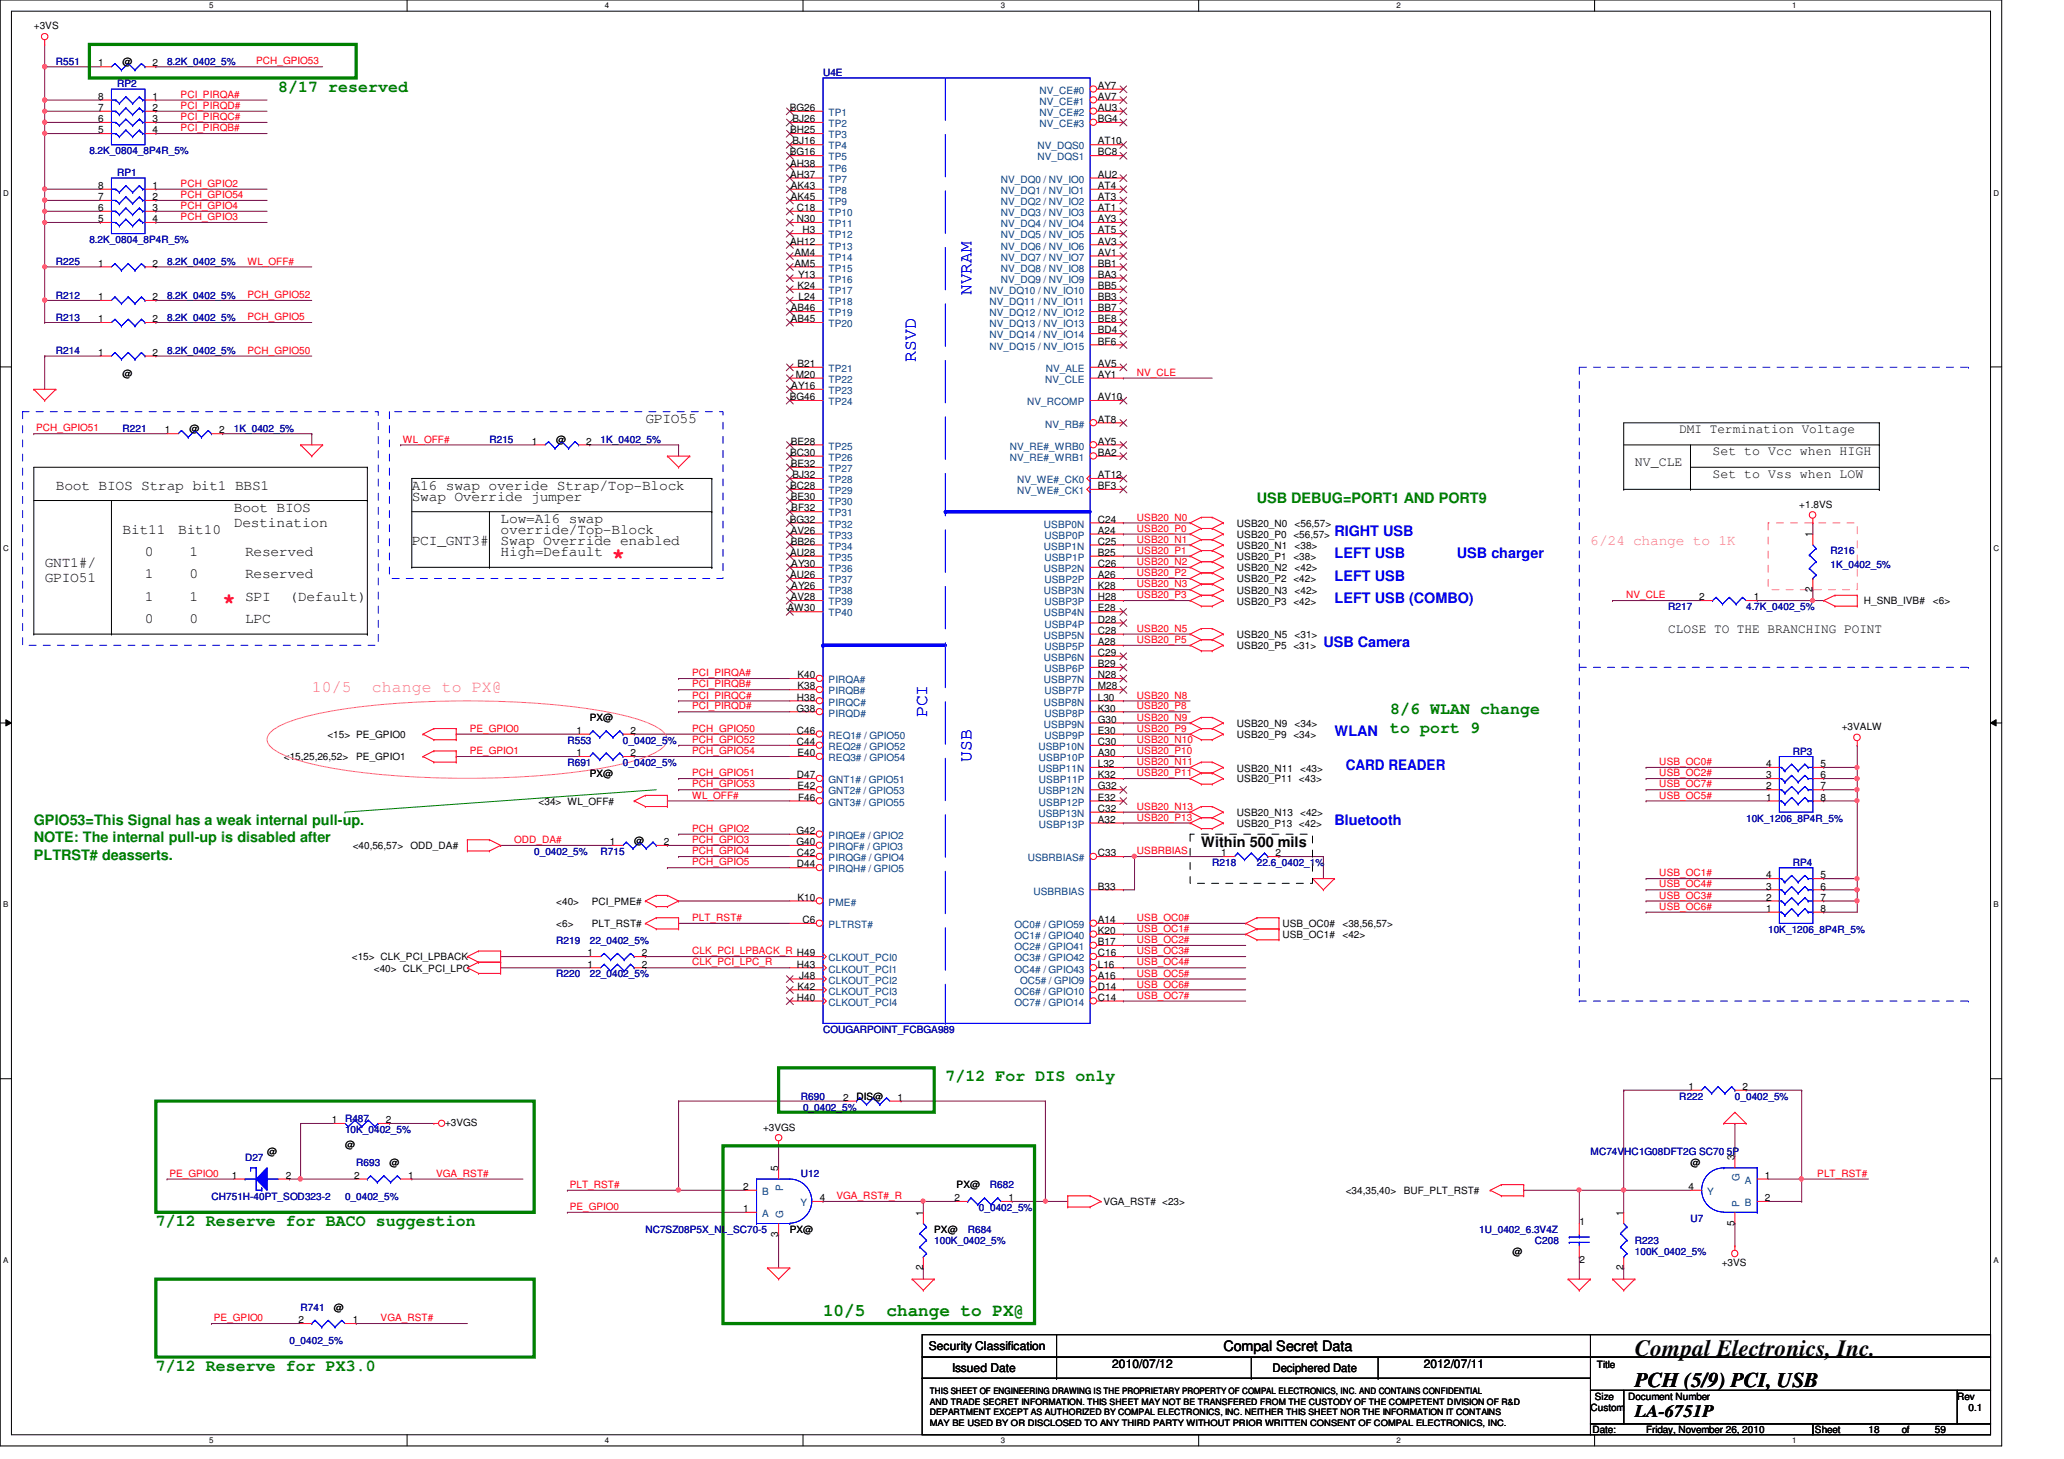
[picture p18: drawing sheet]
<svg xmlns="http://www.w3.org/2000/svg" width="297mm" height="210mm" viewBox="0 0 297 210" stroke-linecap="round" stroke-linejoin="round" font-family="sans-serif">
<defs><g id="words">
<text font-size="3.3" x="235.3" y="195.1">Compal Electronics, Inc.</text>
<g font-size="3.2" fill="#f00">
<text x="88" y="81">*</text>
<text x="32" y="87.5">*</text>
</g>
<text font-size="3" x="235.3" y="199.6">PCH (5/9) PCI, USB</text>
<g font-size="2.5" fill="#00f">
<text x="139.8" y="42.4" transform="rotate(-90 139.8 42.4)">NVRAM</text>
<text x="131.8" y="52" transform="rotate(-90 131.8 52)">RSVD</text>
<text x="133.4" y="103.2" transform="rotate(-90 133.4 103.2)">PCI</text>
<text x="139.8" y="109.6" transform="rotate(-90 139.8 109.6)">USB</text>
</g>
<g font-size="2.5" fill="#008000">
<text x="118.4" y="189.3">10/5</text>
<text x="127.6" y="189.3">change to PX@</text>
</g>
<text font-size="2.5" x="235.3" y="203.9">LA-6751P</text>
<g font-size="2.4" fill="#008000">
<text x="40" y="13.2">8/17 reserved</text>
<text x="200.1" y="102.8">8/6 WLAN change</text>
<text x="200.1" y="105.5">to port 9</text>
<text x="136.1" y="155.6">7/12 For DIS only</text>
<text x="22.4" y="176.4">7/12 Reserve for BACO suggestion</text>
<text x="22.4" y="197.2">7/12 Reserve for PX3.0</text>
</g>
<g font-size="2.4" fill="#f0f">
<text x="44.9" y="99.5">10/5</text>
<text x="53.5" y="99.5">change to PX@</text>
</g>
<g font-size="2.1">
<text x="92.9" y="60.8">GPIO55</text>
<text x="8" y="70.4">Boot BIOS Strap bit1 BBS1</text>
<text x="59.3" y="70.4">A16 swap overide Strap/Top-Block</text>
<text x="17.6" y="76.8">Bit11</text>
<text x="25.7" y="76.8">Bit10</text>
<text x="33.7" y="73.6">Boot BIOS</text>
<text x="33.7" y="75.8">Destination</text>
<text x="59.3" y="72">Swap Override jumper</text>
<text x="72" y="76.8">override/Top-Block</text>
<text x="72" y="75.2">Low=A16 swap</text>
<text x="6.4" y="81.6">GNT1#/</text>
<text x="6.4" y="83.8">GPIO51</text>
<text x="20.9" y="80">0</text>
<text x="20.9" y="83.2">1</text>
<text x="27.3" y="80">1</text>
<text x="27.3" y="83.2">0</text>
<text x="35.3" y="83.2">Reserved</text>
<text x="35.3" y="80">Reserved</text>
<text x="59.3" y="78.4">PCI_GNT3#</text>
<text x="72" y="78.4">Swap Override enabled</text>
<text x="72" y="80">High=Default</text>
<text x="20.9" y="86.4">1</text>
<text x="20.9" y="89.6">0</text>
<text x="27.3" y="86.4">1</text>
<text x="27.3" y="89.6">0</text>
<text x="35.3" y="89.6">LPC</text>
<text x="35.3" y="86.4">SPI</text>
<text x="41.7" y="86.4">(Default)</text>
<text x="172.9" y="121.9">Within 500 mils</text>
<text x="176.1" y="194.4">Compal Secret Data</text>
</g>
<g font-size="2.1" fill="#008000">
<text x="180.9" y="72.3">USB DEBUG=PORT1 AND PORT9</text>
<text x="4.9" y="118.7">GPIO53=This Signal has a weak internal pull-up.</text>
<text x="4.9" y="121.2">NOTE: The internal pull-up is disabled after</text>
<text x="4.9" y="123.7">PLTRST# deasserts.</text>
</g>
<g font-size="2.1" fill="#00f">
<text x="192.1" y="77.1">RIGHT USB</text>
<text x="192.1" y="83.5">LEFT USB</text>
<text x="192.1" y="80.3">LEFT USB</text>
<text x="209.7" y="80.3">USB charger</text>
<text x="192.1" y="86.7">LEFT USB (COMBO)</text>
<text x="190.5" y="93.1">USB Camera</text>
<text x="192.1" y="105.9">WLAN</text>
<text x="193.7" y="110.7">CARD READER</text>
<text x="192.1" y="118.7">Bluetooth</text>
</g>
<text font-size="2.1" fill="#f0f" x="228.9" y="78.4">6/24 change to 1K</text>
<g font-size="1.9">
<text x="241.7" y="62.3">DMI Termination Voltage</text>
<text x="246.5" y="65.5">Set to Vcc when HIGH</text>
<text x="235.3" y="67.1">NV_CLE</text>
<text x="246.5" y="68.7">Set to Vss when LOW</text>
<text x="240.1" y="91.1">CLOSE TO THE BRANCHING POINT</text>
</g>
<g font-size="1.7">
<text x="133.7" y="194.3">Security Classification</text>
<text x="137" y="197.3">Issued Date</text>
<text x="160.1" y="196.8">2010/07/12</text>
<text x="183.1" y="197.4">Deciphered Date</text>
<text x="204.9" y="196.8">2012/07/11</text>
</g>
<g font-size="1.4">
<text x="4.9" y="4.2">+3VS</text>
<text x="14.1" y="9.6">1</text>
<text x="17.6" y="9.4">@</text>
<text x="22" y="9.6">2</text>
<text x="14.1" y="14.4">8</text>
<text x="14.1" y="16">7</text>
<text x="14.1" y="17.6">6</text>
<text x="22" y="14.4">1</text>
<text x="22" y="16">2</text>
<text x="22" y="17.6">3</text>
<text x="113.7" y="16">BG26</text>
<text x="114" y="17.6">BJ26</text>
<text x="158" y="12.8">AY7</text>
<text x="158" y="14.4">AV7</text>
<text x="158" y="16">AU3</text>
<text x="158" y="17.6">BG4</text>
<text x="14.1" y="19.2">5</text>
<text x="22" y="19.2">4</text>
<text x="113.7" y="22.4">BG16</text>
<text x="113.7" y="19.2">BH25</text>
<text x="113.7" y="24">AH38</text>
<text x="114" y="20.8">BJ16</text>
<text x="158" y="20.8">AT10</text>
<text x="158" y="22.4">BC8</text>
<text x="14.1" y="27.2">8</text>
<text x="14.1" y="28.8">7</text>
<text x="22" y="27.2">1</text>
<text x="22" y="28.8">2</text>
<text x="113.7" y="25.6">AH37</text>
<text x="113.8" y="27.2">AK43</text>
<text x="113.8" y="28.8">AK45</text>
<text x="158" y="25.6">AU2</text>
<text x="158" y="27.2">AT4</text>
<text x="158" y="28.8">AT3</text>
<text x="14.1" y="30.4">6</text>
<text x="14.1" y="32">5</text>
<text x="22" y="30.4">3</text>
<text x="22" y="32">4</text>
<text x="113.7" y="35.2">AH12</text>
<text x="114.7" y="32">N30</text>
<text x="114.7" y="30.4">C18</text>
<text x="115.5" y="33.6">H3</text>
<text x="158" y="30.4">AT1</text>
<text x="158" y="32">AY3</text>
<text x="158" y="33.6">AT5</text>
<text x="158" y="35.2">AV3</text>
<text x="14.1" y="38.4">1</text>
<text x="22" y="38.4">2</text>
<text x="114.3" y="38.4">AM5</text>
<text x="114.3" y="36.8">AM4</text>
<text x="114.8" y="41.6">K24</text>
<text x="114.8" y="40">Y13</text>
<text x="158" y="41.6">BB5</text>
<text x="158" y="36.8">AV1</text>
<text x="158" y="38.4">BB1</text>
<text x="158" y="40">BA3</text>
<text x="14.1" y="46.4">1</text>
<text x="14.1" y="43.2">1</text>
<text x="22" y="46.4">2</text>
<text x="22" y="43.2">2</text>
<text x="113.8" y="44.8">AB46</text>
<text x="113.8" y="46.4">AB45</text>
<text x="114.9" y="43.2">L24</text>
<text x="158" y="43.2">BB3</text>
<text x="158" y="44.8">BB7</text>
<text x="158" y="46.4">BE8</text>
<text x="158" y="48">BD4</text>
<text x="14.1" y="51.2">1</text>
<text x="22" y="51.2">2</text>
<text x="114.8" y="52.8">B21</text>
<text x="158" y="52.8">AV5</text>
<text x="158" y="49.6">BF6</text>
<text x="17.6" y="54.2">@</text>
<text x="113.7" y="57.6">BG46</text>
<text x="113.9" y="56">AY16</text>
<text x="114.5" y="54.4">M20</text>
<text x="158" y="54.4">AY1</text>
<text x="158" y="57.6">AV10</text>
<text x="23.7" y="62.4">1</text>
<text x="27.3" y="62.2">@</text>
<text x="31.5" y="62.4">2</text>
<text x="76.5" y="64">1</text>
<text x="80" y="63.8">@</text>
<text x="84.4" y="64">2</text>
<text x="113.7" y="65.6">BC30</text>
<text x="113.8" y="64">BE28</text>
<text x="158" y="60.8">AT8</text>
<text x="158" y="64">AY5</text>
<text x="158" y="65.6">BA2</text>
<text x="113.7" y="70.4">BC28</text>
<text x="113.8" y="67.2">BE32</text>
<text x="113.8" y="72">BE30</text>
<text x="114" y="68.8">BJ32</text>
<text x="158" y="68.8">AT12</text>
<text x="158" y="70.4">BF3</text>
<text x="113.7" y="75.2">BG32</text>
<text x="113.8" y="76.8">AV26</text>
<text x="113.9" y="73.6">BF32</text>
<text x="158" y="75.2">C24</text>
<text x="158" y="76.8">A24</text>
<text x="178" y="75.8">USB20_N0</text>
<text x="178" y="77.4">USB20_P0 &lt;56,57&gt;</text>
<text x="186.3" y="75.8">&lt;56,57&gt;</text>
<text x="258.9" y="73.1">+1.8VS</text>
<text x="260.9" y="77.3" transform="rotate(-90 260.9 77.3)">1</text>
<text x="113.7" y="80">AU28</text>
<text x="113.7" y="83.2">AU26</text>
<text x="113.8" y="78.4">BB26</text>
<text x="113.9" y="81.6">AY30</text>
<text x="158" y="78.4">C25</text>
<text x="158" y="80">B25</text>
<text x="158" y="81.6">C26</text>
<text x="158" y="83.2">A26</text>
<text x="178" y="79">USB20_N1</text>
<text x="178" y="80.6">USB20_P1 &lt;38&gt;</text>
<text x="178" y="82.2">USB20_N2</text>
<text x="178" y="83.8">USB20_P2 &lt;42&gt;</text>
<text x="186.3" y="79">&lt;38&gt;</text>
<text x="186.3" y="82.2">&lt;42&gt;</text>
<text x="113.3" y="88">AW30</text>
<text x="113.8" y="86.4">AV28</text>
<text x="113.9" y="84.8">AY26</text>
<text x="158" y="84.8">K28</text>
<text x="158" y="86.4">H28</text>
<text x="158" y="88">E28</text>
<text x="158" y="89.6">D28</text>
<text x="178" y="85.4">USB20_N3</text>
<text x="178" y="87">USB20_P3 &lt;42&gt;</text>
<text x="186.3" y="85.4">&lt;42&gt;</text>
<text x="244.6" y="86.4">2</text>
<text x="252.4" y="86.4">1</text>
<text x="260.9" y="85.1" transform="rotate(-90 260.9 85.1)">2</text>
<text x="268.2" y="86.8">H_SNB_IVB#</text>
<text x="278.2" y="86.8">&lt;6&gt;</text>
<text x="158" y="91.2">C28</text>
<text x="158" y="92.8">A28</text>
<text x="158" y="94.4">C29</text>
<text x="158" y="96">B29</text>
<text x="178" y="91.8">USB20_N5</text>
<text x="178" y="93.4">USB20_P5 &lt;31&gt;</text>
<text x="186.3" y="91.8">&lt;31&gt;</text>
<text x="114.7" y="100.8">H38</text>
<text x="114.8" y="97.6">K40</text>
<text x="114.8" y="99.2">K38</text>
<text x="158" y="97.6">N28</text>
<text x="158" y="99.2">M28</text>
<text x="158" y="100.8">L30</text>
<text x="47.1" y="106.2">&lt;15&gt; PE_GPIO0</text>
<text x="83" y="105.6">1</text>
<text x="84.9" y="103.8">PX@</text>
<text x="90.8" y="105.6">2</text>
<text x="114.6" y="102.4">G38</text>
<text x="114.7" y="105.6">C46</text>
<text x="114.7" y="107.2">C44</text>
<text x="158" y="102.4">K30</text>
<text x="158" y="104">G30</text>
<text x="158" y="105.6">E30</text>
<text x="158" y="107.2">C30</text>
<text x="178" y="104.6">USB20_N9</text>
<text x="178" y="106.2">USB20_P9 &lt;34&gt;</text>
<text x="186.3" y="104.6">&lt;34&gt;</text>
<text x="265" y="105.1">+3VALW</text>
<text x="40.8" y="109.4">&lt;15,25,26,52&gt;</text>
<text x="51.3" y="109.4">PE_GPIO1</text>
<text x="83" y="108.8">1</text>
<text x="84.9" y="111.8">PX@</text>
<text x="90.8" y="108.8">2</text>
<text x="114.7" y="112">D47</text>
<text x="114.8" y="108.8">E40</text>
<text x="114.8" y="113.6">E42</text>
<text x="158" y="108.8">A30</text>
<text x="158" y="110.4">L32</text>
<text x="158" y="112">K32</text>
<text x="158" y="113.6">G32</text>
<text x="178" y="112.6">USB20_P11 &lt;43&gt;</text>
<text x="178" y="111">USB20_N11</text>
<text x="187.1" y="111">&lt;43&gt;</text>
<text x="254.2" y="113.6">2</text>
<text x="254.2" y="112">3</text>
<text x="254.2" y="110.4">4</text>
<text x="262" y="113.6">7</text>
<text x="262" y="112">6</text>
<text x="262" y="110.4">5</text>
<text x="77.5" y="115.8">&lt;34&gt; WL_OFF#</text>
<text x="114.6" y="120">G42</text>
<text x="114.8" y="115.2">F46</text>
<text x="158" y="115.2">E32</text>
<text x="158" y="116.8">C32</text>
<text x="158" y="118.4">A32</text>
<text x="178" y="117.4">USB20_N13</text>
<text x="178" y="119">USB20_P13 &lt;42&gt;</text>
<text x="187.1" y="117.4">&lt;42&gt;</text>
<text x="254.2" y="115.2">1</text>
<text x="262" y="115.2">8</text>
<text x="50.8" y="122.2">&lt;40,56,57&gt;</text>
<text x="59.1" y="122.2">ODD_DA#</text>
<text x="87.8" y="121.6">1</text>
<text x="91.3" y="121.4">@</text>
<text x="95.5" y="121.6">2</text>
<text x="114.6" y="121.6">G40</text>
<text x="114.7" y="123.2">C42</text>
<text x="114.7" y="124.8">D44</text>
<text x="158" y="123.2">C33</text>
<text x="175.8" y="123.2">1</text>
<text x="183.6" y="123.2">2</text>
<text x="80" y="130.2">&lt;40&gt;</text>
<text x="85.2" y="130.2">PCI_PME#</text>
<text x="114.8" y="129.6">K10</text>
<text x="158" y="128">B33</text>
<text x="254.2" y="131.2">1</text>
<text x="254.2" y="129.6">2</text>
<text x="254.2" y="128">3</text>
<text x="254.2" y="126.4">4</text>
<text x="262" y="131.2">8</text>
<text x="262" y="129.6">7</text>
<text x="262" y="128">6</text>
<text x="262" y="126.4">5</text>
<text x="80" y="133.4">&lt;6&gt;</text>
<text x="84.5" y="137.6">1</text>
<text x="85.2" y="133.4">PLT_RST#</text>
<text x="92.4" y="137.6">2</text>
<text x="115.5" y="132.8">C6</text>
<text x="158" y="132.8">A14</text>
<text x="158" y="134.4">K20</text>
<text x="158" y="136">B17</text>
<text x="158" y="137.6">C16</text>
<text x="184.6" y="133.4">USB_OC0#</text>
<text x="184.6" y="135">USB_OC1#</text>
<text x="193.2" y="133.4">&lt;38,56,57&gt;</text>
<text x="193.2" y="135">&lt;42&gt;</text>
<text x="50.6" y="138.2">&lt;15&gt; CLK_PCI_LPBACK</text>
<text x="53.8" y="139.8">&lt;40&gt; CLK_PCI_LPC</text>
<text x="84.5" y="139.2">1</text>
<text x="92.4" y="139.2">2</text>
<text x="114.7" y="139.2">H43</text>
<text x="114.7" y="144">H40</text>
<text x="114.8" y="142.4">K42</text>
<text x="115" y="140.8">J48</text>
<text x="158" y="139.2">L16</text>
<text x="158" y="140.8">A16</text>
<text x="158" y="142.4">D14</text>
<text x="158" y="144">C14</text>
<text x="47.7" y="161.6">1</text>
<text x="55.5" y="161.6">2</text>
<text x="121.4" y="158.4">2</text>
<text x="123.3" y="158.2">DIS@</text>
<text x="129.2" y="158.4">1</text>
<text x="243" y="156.8">1</text>
<text x="250.8" y="156.8">2</text>
<text x="38.4" y="166.2">@</text>
<text x="49.7" y="165.2">@</text>
<text x="56" y="167.8">@</text>
<text x="64" y="162">+3VGS</text>
<text x="109.8" y="162.6">+3VGS</text>
<text x="243.3" y="167.8">@</text>
<text x="249.6" y="166.9" transform="rotate(-90 249.6 166.9)">3</text>
<text x="33.4" y="169.6">1</text>
<text x="41.1" y="169.6">2</text>
<text x="51" y="169.6">2</text>
<text x="58.8" y="169.6">1</text>
<text x="107" y="171.2">2</text>
<text x="112" y="168.5" transform="rotate(-90 112 168.5)">5</text>
<text x="118" y="172.8">4</text>
<text x="137.4" y="172.8">2</text>
<text x="137.7" y="171">PX@</text>
<text x="145.2" y="172.8">1</text>
<text x="158.8" y="173.4">VGA_RST# &lt;23&gt;</text>
<text x="193.7" y="171.8">&lt;34,35,40&gt;</text>
<text x="202" y="171.8">BUF_PLT_RST#</text>
<text x="243" y="171.2">4</text>
<text x="254" y="172.8">2</text>
<text x="254" y="169.6">1</text>
<text x="107" y="174.4">1</text>
<text x="112" y="177.9" transform="rotate(-90 112 177.9)">3</text>
<text x="113.7" y="177.4">PX@</text>
<text x="132.8" y="174.9" transform="rotate(-90 132.8 174.9)">1</text>
<text x="134.4" y="177.4">PX@</text>
<text x="227.3" y="176.2">1</text>
<text x="233.6" y="174.9" transform="rotate(-90 233.6 174.9)">1</text>
<text x="249.6" y="176.3" transform="rotate(-90 249.6 176.3)">5</text>
<text x="132.8" y="182.8" transform="rotate(-90 132.8 182.8)">2</text>
<text x="217.7" y="180.6">@</text>
<text x="227.3" y="181.7">2</text>
<text x="233.6" y="182.8" transform="rotate(-90 233.6 182.8)">2</text>
<text x="247.8" y="182.2">+3VS</text>
<text x="43" y="190.4">2</text>
<text x="48" y="188.6">@</text>
<text x="50.8" y="190.4">1</text>
<text x="229.8" y="196.8">Title</text>
<text x="228.9" y="203">Custom</text>
<text x="229.5" y="201.4">Size</text>
<text x="234.3" y="201.4">Document Number</text>
<text x="281.7" y="201.4">Rev</text>
<text x="283.3" y="203">0.1</text>
<text x="229.2" y="206.2">Date:</text>
<text x="236.9" y="206.2">Friday, November 26, 2010</text>
<text x="261.2" y="206.2">Sheet</text>
<text x="268.9" y="206.2">18</text>
<text x="273.7" y="206.2">of</text>
<text x="278.5" y="206.2">59</text>
</g>
<g font-size="1.4" fill="#000080">
<text x="8" y="9.4">R551</text>
<text x="24" y="9.4">8.2K_0402_5%</text>
<text x="118.4" y="11">U4E</text>
<text x="16.8" y="12.6">RP2</text>
<text x="12.9" y="22.2">8.2K_0804_8P4R_5%</text>
<text x="16.8" y="25.4">RP1</text>
<text x="12.9" y="35">8.2K_0804_8P4R_5%</text>
<text x="8" y="38.2">R225</text>
<text x="24" y="38.2">8.2K_0402_5%</text>
<text x="8" y="46.2">R213</text>
<text x="8" y="43">R212</text>
<text x="24" y="46.2">8.2K_0402_5%</text>
<text x="24" y="43">8.2K_0402_5%</text>
<text x="8" y="51">R214</text>
<text x="24" y="51">8.2K_0402_5%</text>
<text x="17.6" y="62.2">R221</text>
<text x="33.7" y="62.2">1K_0402_5%</text>
<text x="70.4" y="63.8">R215</text>
<text x="86.4" y="63.8">1K_0402_5%</text>
<text x="263.4" y="79.8">R216</text>
<text x="263.4" y="81.7">1K_0402_5%</text>
<text x="240.1" y="87.8">R217</text>
<text x="251.3" y="87.8">4.7K_0402_5%</text>
<text x="81.7" y="107">R553</text>
<text x="89.7" y="107">0_0402_5%</text>
<text x="81.7" y="110.2">R691</text>
<text x="89.7" y="110.2">0_0402_5%</text>
<text x="258" y="108.6">RP3</text>
<text x="251.3" y="118.2">10K_1206_8P4R_5%</text>
<text x="76.9" y="123">0_0402_5%</text>
<text x="86.4" y="123">R715</text>
<text x="174.5" y="124.6">R218</text>
<text x="180.9" y="124.6">22.6_0402_1%</text>
<text x="258" y="124.6">RP4</text>
<text x="80" y="135.8">R219</text>
<text x="84.9" y="135.8">22_0402_5%</text>
<text x="254.5" y="134.2">10K_1206_8P4R_5%</text>
<text x="80" y="140.6">R220</text>
<text x="84.9" y="140.6">22_0402_5%</text>
<text x="118.4" y="148.6">COUGARPOINT_FCBGA989</text>
<text x="49.7" y="161.4">R487</text>
<text x="115.3" y="158.2">R690</text>
<text x="115.6" y="159.8">0_0402_5%</text>
<text x="241.7" y="158.2">R222</text>
<text x="249.7" y="158.2">0_0402_5%</text>
<text x="35.3" y="167">D27</text>
<text x="49.7" y="163">10K_0402_5%</text>
<text x="51.3" y="167.8">R693</text>
<text x="228.9" y="166.2">MC74VHC1G08DFT2G SC70 5P</text>
<text x="30.4" y="172.6">CH751H-40PT_SOD323-2</text>
<text x="49.7" y="172.6">0_0402_5%</text>
<text x="115.3" y="169.4">U12</text>
<text x="142.4" y="171">R682</text>
<text x="92.9" y="177.4">NC7SZ08P5X_NL_SC70-5</text>
<text x="134.4" y="179">100K_0402_5%</text>
<text x="139.3" y="177.4">R684</text>
<text x="140.9" y="174.2">0_0402_5%</text>
<text x="212.9" y="177.4">1U_0402_6.3V4Z</text>
<text x="220.9" y="179">C208</text>
<text x="235.3" y="179">R223</text>
<text x="243.3" y="175.8">U7</text>
<text x="235.3" y="180.6">100K_0402_5%</text>
<text x="43.3" y="188.6">R741</text>
<text x="41.7" y="193.4">0_0402_5%</text>
</g>
<g font-size="1.4" fill="#f00">
<text x="36.9" y="9.3">PCH_GPIO53</text>
<text x="26" y="14.1">PCI_PIRQA#</text>
<text x="26" y="15.7">PCI_PIRQD#</text>
<text x="26" y="17.3">PCI_PIRQC#</text>
<text x="26" y="18.9">PCI_PIRQB#</text>
<text x="26" y="26.9">PCH_GPIO2</text>
<text x="26" y="28.5">PCH_GPIO54</text>
<text x="26" y="30.1">PCH_GPIO4</text>
<text x="26" y="31.7">PCH_GPIO3</text>
<text x="35.6" y="38.1">WL_OFF#</text>
<text x="35.6" y="42.9">PCH_GPIO52</text>
<text x="35.6" y="46.1">PCH_GPIO5</text>
<text x="35.6" y="50.9">PCH_GPIO50</text>
<text x="163.6" y="54.1">NV_CLE</text>
<text x="5.2" y="62.1">PCH_GPIO51</text>
<text x="58" y="63.7">WL_OFF#</text>
<text x="163.6" y="76.5">USB20_P0</text>
<text x="163.6" y="74.9">USB20_N0</text>
<text x="163.6" y="79.7">USB20_P1</text>
<text x="163.6" y="78.1">USB20_N1</text>
<text x="163.6" y="81.3">USB20_N2</text>
<text x="163.6" y="82.9">USB20_P2</text>
<text x="163.6" y="84.5">USB20_N3</text>
<text x="163.6" y="86.1">USB20_P3</text>
<text x="234" y="86.1">NV_CLE</text>
<text x="163.6" y="90.9">USB20_N5</text>
<text x="163.6" y="92.5">USB20_P5</text>
<text x="99.6" y="97.3">PCI_PIRQA#</text>
<text x="99.6" y="100.5">PCI_PIRQC#</text>
<text x="99.6" y="98.9">PCI_PIRQB#</text>
<text x="163.6" y="100.5">USB20_N8</text>
<text x="67.6" y="105.3">PE_GPIO0</text>
<text x="99.6" y="102.1">PCI_PIRQD#</text>
<text x="99.6" y="106.9">PCH_GPIO52</text>
<text x="99.6" y="105.3">PCH_GPIO50</text>
<text x="163.6" y="102.1">USB20_P8</text>
<text x="163.6" y="103.7">USB20_N9</text>
<text x="163.6" y="105.3">USB20_P9</text>
<text x="163.6" y="106.9">USB20_N10</text>
<text x="67.6" y="108.5">PE_GPIO1</text>
<text x="99.6" y="113.3">PCH_GPIO53</text>
<text x="99.6" y="111.7">PCH_GPIO51</text>
<text x="99.6" y="108.5">PCH_GPIO54</text>
<text x="163.6" y="110.1">USB20_N11</text>
<text x="163.6" y="111.7">USB20_P11</text>
<text x="163.6" y="108.5">USB20_P10</text>
<text x="238.8" y="110.1">USB_OC0#</text>
<text x="238.8" y="113.3">USB_OC7#</text>
<text x="238.8" y="111.7">USB_OC2#</text>
<text x="99.6" y="114.9">WL_OFF#</text>
<text x="99.6" y="119.7">PCH_GPIO2</text>
<text x="163.6" y="116.5">USB20_N13</text>
<text x="163.6" y="118.1">USB20_P13</text>
<text x="238.8" y="114.9">USB_OC5#</text>
<text x="74" y="121.3">ODD_DA#</text>
<text x="99.6" y="122.9">PCH_GPIO4</text>
<text x="99.6" y="124.5">PCH_GPIO5</text>
<text x="99.6" y="121.3">PCH_GPIO3</text>
<text x="163.6" y="122.9">USBRBIAS</text>
<text x="238.8" y="127.7">USB_OC4#</text>
<text x="238.8" y="129.3">USB_OC3#</text>
<text x="238.8" y="126.1">USB_OC1#</text>
<text x="238.8" y="130.9">USB_OC6#</text>
<text x="99.6" y="132.5">PLT_RST#</text>
<text x="99.6" y="137.3">CLK_PCI_LPBACK_R H49</text>
<text x="163.6" y="137.3">USB_OC3#</text>
<text x="163.6" y="134.1">USB_OC1#</text>
<text x="163.6" y="132.5">USB_OC0#</text>
<text x="163.6" y="135.7">USB_OC2#</text>
<text x="99.6" y="138.9">CLK_PCI_LPC_R</text>
<text x="163.6" y="143.7">USB_OC7#</text>
<text x="163.6" y="138.9">USB_OC4#</text>
<text x="163.6" y="140.5">USB_OC5#</text>
<text x="163.6" y="142.1">USB_OC6#</text>
<text x="24.4" y="169.3">PE_GPIO0</text>
<text x="62.8" y="169.3">VGA_RST#</text>
<text x="82" y="170.9">PLT_RST#</text>
<text x="120.4" y="172.5">VGA_RST#_R</text>
<text x="261.5" y="169.3">PLT_RST#</text>
<text x="82" y="174.1">PE_GPIO0</text>
<text x="30.8" y="190.1">PE_GPIO0</text>
<text x="54.8" y="190.1">VGA_RST#</text>
</g>
<g font-size="1.4" fill="#004080">
<text x="119.2" y="16.7">TP1</text>
<text x="149.6" y="13.5">NV_CE#0</text>
<text x="149.6" y="15.1">NV_CE#1</text>
<text x="149.6" y="16.7">NV_CE#2</text>
<text x="119.2" y="18.3">TP2</text>
<text x="119.2" y="19.9">TP3</text>
<text x="119.2" y="21.5">TP4</text>
<text x="119.2" y="23.1">TP5</text>
<text x="149.3" y="21.5">NV_DQS0</text>
<text x="149.3" y="23.1">NV_DQS1</text>
<text x="149.6" y="18.3">NV_CE#3</text>
<text x="119.2" y="24.7">TP6</text>
<text x="119.2" y="26.3">TP7</text>
<text x="119.2" y="27.9">TP8</text>
<text x="119.2" y="29.5">TP9</text>
<text x="144" y="26.3">NV_DQ0 / NV_IO0</text>
<text x="144" y="27.9">NV_DQ1 / NV_IO1</text>
<text x="144" y="29.5">NV_DQ2 / NV_IO2</text>
<text x="119.2" y="35.9">TP13</text>
<text x="119.2" y="34.3">TP12</text>
<text x="119.2" y="32.7">TP11</text>
<text x="119.2" y="31.1">TP10</text>
<text x="144" y="31.1">NV_DQ3 / NV_IO3</text>
<text x="144" y="32.7">NV_DQ4 / NV_IO4</text>
<text x="144" y="34.3">NV_DQ5 / NV_IO5</text>
<text x="144" y="35.9">NV_DQ6 / NV_IO6</text>
<text x="119.2" y="40.7">TP16</text>
<text x="119.2" y="39.1">TP15</text>
<text x="119.2" y="37.5">TP14</text>
<text x="144" y="37.5">NV_DQ7 / NV_IO7</text>
<text x="144" y="39.1">NV_DQ8 / NV_IO8</text>
<text x="144" y="40.7">NV_DQ9 / NV_IO9</text>
<text x="119.2" y="42.3">TP17</text>
<text x="119.2" y="43.9">TP18</text>
<text x="119.2" y="45.5">TP19</text>
<text x="119.2" y="47.1">TP20</text>
<text x="142.4" y="42.3">NV_DQ10 / NV_IO10</text>
<text x="142.4" y="43.9">NV_DQ11 / NV_IO11</text>
<text x="142.4" y="45.5">NV_DQ12 / NV_IO12</text>
<text x="142.4" y="47.1">NV_DQ13 / NV_IO13</text>
<text x="119.2" y="53.5">TP21</text>
<text x="142.4" y="48.7">NV_DQ14 / NV_IO14</text>
<text x="142.4" y="50.3">NV_DQ15 / NV_IO15</text>
<text x="150.5" y="53.5">NV_ALE</text>
<text x="119.2" y="55.1">TP22</text>
<text x="119.2" y="56.7">TP23</text>
<text x="119.2" y="58.3">TP24</text>
<text x="147.8" y="58.3">NV_RCOMP</text>
<text x="150.4" y="55.1">NV_CLE</text>
<text x="119.2" y="64.7">TP25</text>
<text x="145.3" y="64.7">NV_RE#_WRB0</text>
<text x="150.4" y="61.5">NV_RB#</text>
<text x="119.2" y="66.3">TP26</text>
<text x="119.2" y="67.9">TP27</text>
<text x="119.2" y="69.5">TP28</text>
<text x="119.2" y="71.1">TP29</text>
<text x="145.3" y="66.3">NV_RE#_WRB1</text>
<text x="146.4" y="69.5">NV_WE#_CK0</text>
<text x="146.4" y="71.1">NV_WE#_CK1</text>
<text x="119.2" y="72.7">TP30</text>
<text x="119.2" y="74.3">TP31</text>
<text x="119.2" y="75.9">TP32</text>
<text x="119.2" y="77.5">TP33</text>
<text x="150.2" y="75.9">USBP0N</text>
<text x="150.3" y="77.5">USBP0P</text>
<text x="119.2" y="79.1">TP34</text>
<text x="119.2" y="80.7">TP35</text>
<text x="119.2" y="82.3">TP36</text>
<text x="119.2" y="83.9">TP37</text>
<text x="150.2" y="79.1">USBP1N</text>
<text x="150.2" y="82.3">USBP2N</text>
<text x="150.3" y="80.7">USBP1P</text>
<text x="150.3" y="83.9">USBP2P</text>
<text x="119.2" y="85.5">TP38</text>
<text x="119.2" y="87.1">TP39</text>
<text x="119.2" y="88.7">TP40</text>
<text x="150.2" y="85.5">USBP3N</text>
<text x="150.2" y="88.7">USBP4N</text>
<text x="150.3" y="87.1">USBP3P</text>
<text x="150.2" y="91.9">USBP5N</text>
<text x="150.2" y="95.1">USBP6N</text>
<text x="150.3" y="90.3">USBP4P</text>
<text x="150.3" y="93.5">USBP5P</text>
<text x="119.2" y="98.3">PIRQA#</text>
<text x="119.2" y="99.9">PIRQB#</text>
<text x="119.2" y="101.5">PIRQC#</text>
<text x="150.2" y="98.3">USBP7N</text>
<text x="150.2" y="101.5">USBP8N</text>
<text x="150.3" y="96.7">USBP6P</text>
<text x="150.3" y="99.9">USBP7P</text>
<text x="119.2" y="103.1">PIRQD#</text>
<text x="119.2" y="106.3">REQ1# / GPIO50</text>
<text x="119.2" y="107.9">REQ2# / GPIO52</text>
<text x="149.4" y="107.9">USBP10N</text>
<text x="150.2" y="104.7">USBP9N</text>
<text x="150.3" y="103.1">USBP8P</text>
<text x="150.3" y="106.3">USBP9P</text>
<text x="119.2" y="109.5">REQ3# / GPIO54</text>
<text x="119.2" y="112.7">GNT1# / GPIO51</text>
<text x="149.4" y="111.1">USBP11N</text>
<text x="149.5" y="109.5">USBP10P</text>
<text x="149.5" y="112.7">USBP11P</text>
<text x="119.2" y="114.3">GNT2# / GPIO53</text>
<text x="119.2" y="115.9">GNT3# / GPIO55</text>
<text x="149.4" y="114.3">USBP12N</text>
<text x="149.4" y="117.5">USBP13N</text>
<text x="149.5" y="115.9">USBP12P</text>
<text x="149.5" y="119.1">USBP13P</text>
<text x="119.2" y="120.7">PIRQE# / GPIO2</text>
<text x="119.2" y="122.3">PIRQF# / GPIO3</text>
<text x="119.2" y="123.9">PIRQG# / GPIO4</text>
<text x="119.2" y="125.5">PIRQH# / GPIO5</text>
<text x="147.9" y="123.9">USBRBIAS#</text>
<text x="119.2" y="130.3">PME#</text>
<text x="148.7" y="128.7">USBRBIAS</text>
<text x="119.2" y="133.5">PLTRST#</text>
<text x="146" y="133.5">OC0# / GPIO59</text>
<text x="146" y="135.1">OC1# / GPIO40</text>
<text x="146" y="136.7">OC2# / GPIO41</text>
<text x="119.2" y="138.3">CLKOUT_PCI0</text>
<text x="119.2" y="139.9">CLKOUT_PCI1</text>
<text x="119.2" y="141.5">CLKOUT_PCI2</text>
<text x="119.2" y="143.1">CLKOUT_PCI3</text>
<text x="146" y="138.3">OC3# / GPIO42</text>
<text x="146" y="139.9">OC4# / GPIO43</text>
<text x="146" y="143.1">OC6# / GPIO10</text>
<text x="146.8" y="141.5">OC5# / GPIO9</text>
<text x="119.2" y="144.7">CLKOUT_PCI4</text>
<text x="146" y="144.7">OC7# / GPIO14</text>
<text x="109.7" y="171.9">B</text>
<text x="112.7" y="171.4" transform="rotate(-90 112.7 171.4)">P</text>
<text x="115.2" y="173.5">Y</text>
<text x="245.7" y="171.9">Y</text>
<text x="250.4" y="173.6" transform="rotate(-90 250.4 173.6)">P</text>
<text x="250.4" y="169.9" transform="rotate(-90 250.4 169.9)">G</text>
<text x="251.1" y="173.5">B</text>
<text x="251.1" y="170.3">A</text>
<text x="109.7" y="175.1">A</text>
<text x="112.7" y="175.2" transform="rotate(-90 112.7 175.2)">G</text>
</g>
<g font-size="1.3">
<text x="133.8" y="203.6">DEPARTMENT EXCEPT AS AUTHORIZED BY COMPAL ELECTRONICS, INC. NEITHER THIS SHEET NOR THE INFORMATION IT CONTAINS</text>
<text x="133.8" y="200.6">THIS SHEET OF ENGINEERING DRAWING IS THE PROPRIETARY PROPERTY OF COMPAL ELECTRONICS, INC. AND CONTAINS CONFIDENTIAL</text>
<text x="133.8" y="202.1">AND TRADE SECRET INFORMATION. THIS SHEET MAY NOT BE TRANSFERED FROM THE CUSTODY OF THE COMPETENT DIVISION OF R&amp;D</text>
<text x="133.8" y="205.1">MAY BE USED BY OR DISCLOSED TO ANY THIRD PARTY WITHOUT PRIOR WRITTEN CONSENT OF COMPAL ELECTRONICS, INC.</text>
</g>
<g font-size="1.1">
<text x="30.1" y="1.1">5</text>
<text x="87" y="1.1">4</text>
<text x="144" y="1.1">3</text>
<text x="201" y="1.1">2</text>
<text x="257.9" y="1.1">1</text>
<text x=".5" y="28.2">D</text>
<text x="286.9" y="28.2">D</text>
<text x=".5" y="79.3">C</text>
<text x="286.9" y="79.3">C</text>
<text x=".5" y="130.6">B</text>
<text x="286.9" y="130.6">B</text>
<text x=".5" y="181.7">A</text>
<text x="286.9" y="181.7">A</text>
<text x="30.1" y="207.6">5</text>
<text x="87" y="207.6">4</text>
<text x="144" y="207.6">3</text>
<text x="201" y="207.6">2</text>
<text x="257.9" y="207.6">1</text>
</g>
</g></defs>
<path d="M0 0h288.1v208h-288.1zM1.6 1.6h284.9v204.8h-284.9z" fill="none" stroke="#000" stroke-width=".14"/>
<g fill="#fff">
<path d="M30.1 .2h.6v1.2h-.6z"/>
<path d="M30.1 206.6h.6v1.2h-.6z"/>
</g>
<path d="M58.6 0v1.6M58.6 206.4v1.6" fill="none" stroke="#000" stroke-width=".14"/>
<g fill="#fff">
<path d="M87 .2h.6v1.2h-.6z"/>
<path d="M87 206.6h.6v1.2h-.6z"/>
</g>
<path d="M115.6 0v1.6M115.6 206.4v1.6" fill="none" stroke="#000" stroke-width=".14"/>
<g fill="#fff">
<path d="M144 .2h.6v1.2h-.6z"/>
<path d="M144 206.6h.6v1.2h-.6z"/>
</g>
<path d="M172.5 0v1.6M172.5 206.4v1.6" fill="none" stroke="#000" stroke-width=".14"/>
<g fill="#fff">
<path d="M201 .2h.5v1.2h-.5z"/>
<path d="M201 206.6h.5v1.2h-.5z"/>
</g>
<path d="M229.5 0v1.6M229.5 206.4v1.6" fill="none" stroke="#000" stroke-width=".14"/>
<g fill="#fff">
<path d="M257.9 .2h.6v1.2h-.6z"/>
<path d="M257.9 206.6h.6v1.2h-.6z"/>
<path d="M.5 27.2h.7v1.2h-.7z"/>
<path d="M286.9 27.2h.8v1.2h-.8z"/>
<path d="M.5 78.4h.7v1.1h-.7z"/>
<path d="M286.9 78.4h.8v1.1h-.8z"/>
</g>
<path d="M0 52.8h1.6M286.5 52.8h1.6" fill="none" stroke="#000" stroke-width=".14"/>
<g fill="#fff">
<path d="M.5 129.6h.7v1.2h-.7z"/>
<path d="M286.9 129.6h.7v1.2h-.7z"/>
</g>
<path d="M0 104h1.6M.8 103.5l.8 .5-.8 .4zM286.5 104l.8-.5v.9zM286.5 104h1.6" fill="none" stroke="#000" stroke-width=".14"/>
<path d="M.8 103.5l.8 .5-.8 .4zM286.5 104l.8-.5v.9z" fill="#000"/>
<g fill="#fff">
<path d="M.5 180.8h.7v1.1h-.7z"/>
<path d="M286.9 180.8h.7v1.1h-.7z"/>
</g>
<path d="M0 155.2h1.6M286.5 155.2h1.6" fill="none" stroke="#000" stroke-width=".14"/>
<path d="M6.4 28.8h.1M6.4 28.8h8M163.3 123.2h.1M163.3 123.2v4.8" fill="none" stroke="#800040" stroke-width=".14"/>
<circle cx="6.4" cy="28.8" r=".3" fill="#f0f"/>
<circle cx="6.4" cy="28.8" r=".3" fill="none" stroke="#f0f" stroke-width=".14"/>
<g fill="none" stroke="#800040" stroke-width=".14">
<path d="M6.4 32h8M14.4 32h.1M97.7 97.6h.1M97.7 99.2h.1M97.7 97.6h16M97.7 99.2h16M96.1 115.2h.1M96.1 115.2h17.6M97.7 102.4h.1M97.7 100.8h.1M97.7 107.2h.1M97.7 102.4h16"/>
<path d="M97.7 100.8h16M97.7 107.2h16M97.7 132.8h.1M97.7 129.6h.1M97.7 123.2h.1M97.7 123.2h16M97.7 132.8h16M97.7 129.6h16M161.7 139.2h.1M161.7 137.6h.1M161.7 134.4h.1M161.7 132.8h.1"/>
<path d="M161.7 136h.1M161.7 132.8h17.6M161.7 139.2h17.6M161.7 137.6h17.6M161.7 134.4h17.6M161.7 136h17.6M184.1 123.2h.1M184.1 123.2h6.4M267.3 129.6h.1M267.3 129.6v1.6M161.7 144h.1M161.7 140.8h.1"/>
<path d="M161.7 142.4h.1M161.7 144h17.6M161.7 140.8h17.6M161.7 142.4h17.6"/>
</g>
<circle cx="267.2" cy="129.6" r=".31" fill="#f0f"/>
<circle cx="267.2" cy="129.6" r=".31" fill="none" stroke="#f0f" stroke-width=".14"/>
<path d="M267.3 107.2h.1M267.3 110.4h.1M267.3 107.2v4.8M262.5 131.2h.1M262.5 129.6h.1M262.5 126.4h.1M262.5 128h.1M262.5 131.2h4.8M262.5 129.6h4.8M262.5 126.4h4.8M262.5 128h4.8" fill="none" stroke="#800040" stroke-width=".14"/>
<circle cx="267.2" cy="112" r=".3" fill="#f0f"/>
<circle cx="267.2" cy="112" r=".3" fill="none" stroke="#f0f" stroke-width=".14"/>
<circle cx="267.2" cy="110.4" r=".3" fill="#f0f"/>
<circle cx="267.2" cy="110.4" r=".3" fill="none" stroke="#f0f" stroke-width=".14"/>
<path d="M262.5 113.6h.1M267.3 112h.1M267.3 112v1.6h-4.8" fill="none" stroke="#800040" stroke-width=".14"/>
<circle cx="267.2" cy="112" r=".3" fill="#f0f"/>
<circle cx="267.2" cy="112" r=".3" fill="none" stroke="#f0f" stroke-width=".14"/>
<path d="M267.3 115.2h.1M267.3 115.2v11.2" fill="none" stroke="#800040" stroke-width=".14"/>
<circle cx="267.2" cy="115.2" r=".3" fill="#f0f"/>
<circle cx="267.2" cy="115.2" r=".3" fill="none" stroke="#f0f" stroke-width=".14"/>
<path d="M267.3 126.4h.1M267.3 126.4v1.6" fill="none" stroke="#800040" stroke-width=".14"/>
<circle cx="267.2" cy="128" r=".3" fill="#f0f"/>
<circle cx="267.2" cy="128" r=".3" fill="none" stroke="#f0f" stroke-width=".14"/>
<circle cx="267.2" cy="126.4" r=".3" fill="#f0f"/>
<circle cx="267.2" cy="126.4" r=".3" fill="none" stroke="#f0f" stroke-width=".14"/>
<path d="M262.5 112h.1M262.5 110.4h.1M262.5 115.2h.1M262.5 112h4.8M262.5 110.4h4.8M267.3 113.6h.1M267.3 113.6v1.6h-4.8" fill="none" stroke="#800040" stroke-width=".14"/>
<circle cx="267.2" cy="113.6" r=".31" fill="#f0f"/>
<circle cx="267.2" cy="113.6" r=".31" fill="none" stroke="#f0f" stroke-width=".14"/>
<path d="M267.3 128h.1M267.3 128v1.6" fill="none" stroke="#800040" stroke-width=".14"/>
<circle cx="267.2" cy="128" r=".3" fill="#f0f"/>
<circle cx="267.2" cy="128" r=".3" fill="none" stroke="#f0f" stroke-width=".14"/>
<path d="M6.4 14.4h.1M6.4 16h.1M6.4 14.4h8M6.4 16h8M232.1 86.4h.1M232.1 86.4h12.8M260.9 84.8h.1M260.9 86.4h.1M260.9 86.4h1.6M260.9 84.8v1.6" fill="none" stroke="#800040" stroke-width=".14"/>
<circle cx="260.9" cy="86.4" r=".3" fill="#f0f"/>
<circle cx="260.9" cy="86.4" r=".3" fill="none" stroke="#f0f" stroke-width=".14"/>
<g fill="none" stroke="#800040" stroke-width=".14">
<path d="M6.4 17.6h.1M6.4 17.6v1.6M6.4 27.2h.1M6.4 27.2h8M161.7 54.4h.1M161.7 54.4h12.8M260.9 75.2h.1M260.9 75.2v1.6M252.9 86.4h.1M252.9 86.4h8M97.7 113.6h.1M97.7 113.6h16"/>
<path d="M236.9 110.4h.1M236.9 115.2h.1M236.9 113.6h.1M236.9 112h.1M236.9 113.6h17.6M236.9 110.4h17.6M236.9 115.2h17.6M236.9 112h17.6M97.7 120h.1M97.7 120h16M236.9 128h.1M236.9 129.6h.1"/>
<path d="M236.9 126.4h.1M236.9 131.2h.1M236.9 128h17.6M236.9 129.6h17.6M236.9 126.4h17.6M236.9 131.2h17.6"/>
</g>
<circle cx="6.4" cy="17.6" r=".31" fill="#f0f"/>
<circle cx="6.4" cy="17.6" r=".31" fill="none" stroke="#f0f" stroke-width=".14"/>
<g fill="none" stroke="#800040" stroke-width=".14">
<path d="M22.4 14.4h.1M22.4 16h.1M22.4 17.6h.1M22.4 19.2h.1M22.4 14.4h16M22.4 16h16M22.4 17.6h16M22.4 19.2h16M22.4 27.2h.1M22.4 28.8h.1M22.4 30.4h.1M22.4 32h.1"/>
<path d="M22.4 27.2h16M22.4 28.8h16M22.4 30.4h16M22.4 32h16M6.4 43.2h.1M6.4 43.2v3.2M22.4 43.2h.1M22.4 46.4h.1M22.4 43.2h22.5M22.4 46.4h22.5M57.7 64h.1M57.7 64h19.2"/>
<path d="M97.7 112h.1M97.7 112h16"/>
</g>
<circle cx="6.4" cy="43.2" r=".3" fill="#f0f"/>
<circle cx="6.4" cy="43.2" r=".3" fill="none" stroke="#f0f" stroke-width=".14"/>
<path d="M251.3 156.8h.1M251.3 156.8h8M233.7 171.2h.1M233.7 171.2h9.6" fill="none" stroke="#800040" stroke-width=".14"/>
<circle cx="233.7" cy="171.2" r=".31" fill="#f0f"/>
<circle cx="233.7" cy="171.2" r=".31" fill="none" stroke="#f0f" stroke-width=".14"/>
<path d="M6.4 27.2h.1M6.4 27.2v1.6M6.4 43.2h.1M6.4 43.2h8M233.7 156.8h.1M233.7 156.8h9.6M233.7 171.2h.1M233.7 171.2v3.2M249.7 176h.1M249.7 176v3.2M254.5 172.8h4.8M259.3 172.8h.1" fill="none" stroke="#800040" stroke-width=".14"/>
<circle cx="6.4" cy="28.8" r=".3" fill="#f0f"/>
<circle cx="6.4" cy="28.8" r=".3" fill="none" stroke="#f0f" stroke-width=".14"/>
<circle cx="6.4" cy="27.2" r=".3" fill="#f0f"/>
<circle cx="6.4" cy="27.2" r=".3" fill="none" stroke="#f0f" stroke-width=".14"/>
<path d="M6.4 30.4h.1M6.4 28.8v3.2M6.4 46.4h.1M6.4 46.4h8M233.7 156.8h.1M233.7 156.8v14.4h-6.4M227.3 171.2h.1" fill="none" stroke="#800040" stroke-width=".14"/>
<circle cx="227.2" cy="171.2" r=".3" fill="#f0f"/>
<circle cx="227.2" cy="171.2" r=".3" fill="none" stroke="#f0f" stroke-width=".14"/>
<path d="M6.4 30.4h.1M6.4 30.4h8M227.3 171.2h.1M227.3 171.2v4.8" fill="none" stroke="#800040" stroke-width=".14"/>
<circle cx="6.4" cy="30.4" r=".3" fill="#f0f"/>
<circle cx="6.4" cy="30.4" r=".3" fill="none" stroke="#f0f" stroke-width=".14"/>
<path d="M6.4 16h.1M6.4 16v1.6M249.7 161.6h.1M249.7 161.6v4.8M259.3 169.6h.1M259.3 169.6h9.6" fill="none" stroke="#800040" stroke-width=".14"/>
<circle cx="6.4" cy="16" r=".3" fill="#f0f"/>
<circle cx="6.4" cy="16" r=".3" fill="none" stroke="#f0f" stroke-width=".14"/>
<path d="M6.4 9.6h.1M6.4 6.4v3.2" fill="none" stroke="#800040" stroke-width=".14"/>
<circle cx="6.4" cy="9.6" r=".31" fill="#f0f"/>
<circle cx="6.4" cy="9.6" r=".31" fill="none" stroke="#f0f" stroke-width=".14"/>
<path d="M6.4 19.2h.1M6.4 19.2h8M227.3 180.8h.1M227.3 180.8v3.2" fill="none" stroke="#800040" stroke-width=".14"/>
<circle cx="6.4" cy="19.2" r=".3" fill="#f0f"/>
<circle cx="6.4" cy="19.2" r=".3" fill="none" stroke="#f0f" stroke-width=".14"/>
<path d="M6.4 38.4h.1M6.4 38.4v4.8M97.7 64h.1M97.7 64v1.6" fill="none" stroke="#800040" stroke-width=".14"/>
<circle cx="6.4" cy="43.2" r=".3" fill="#f0f"/>
<circle cx="6.4" cy="43.2" r=".3" fill="none" stroke="#f0f" stroke-width=".14"/>
<circle cx="6.4" cy="38.4" r=".3" fill="#f0f"/>
<circle cx="6.4" cy="38.4" r=".3" fill="none" stroke="#f0f" stroke-width=".14"/>
<g fill="none" stroke="#800040" stroke-width=".14">
<path d="M6.4 17.6h.1M6.4 17.6h8M72 137.6h.1M72 137.6h12.9M161.7 123.2h.1M161.7 128h.1M161.7 123.2h14.4M161.7 128h1.6M163.3 123.2h.1M219.3 171.2h.1M219.3 171.2h8M233.7 182.4h.1"/>
<path d="M233.7 182.4v1.6"/>
</g>
<circle cx="163.2" cy="123.2" r=".3" fill="#f0f"/>
<circle cx="163.2" cy="123.2" r=".3" fill="none" stroke="#f0f" stroke-width=".14"/>
<path d="M259.3 169.6h.1M259.3 169.6v3.2" fill="none" stroke="#800040" stroke-width=".14"/>
<circle cx="259.2" cy="169.6" r=".31" fill="#f0f"/>
<circle cx="259.2" cy="169.6" r=".31" fill="none" stroke="#f0f" stroke-width=".14"/>
<g fill="none" stroke="#800040" stroke-width=".14">
<path d="M4.9 62.4h.1M4.9 62.4h19.1M32 62.4h.1M32 62.4h12.9M44.9 62.4h.1M44.9 62.4v1.6M84.9 64h.1M84.9 64h12.8M161.7 76.8h.1M161.7 75.2h.1M161.7 78.4h.1M161.7 76.8h9.6"/>
<path d="M161.7 75.2h9.6M161.7 78.4h9.6M161.7 80h.1M161.7 81.6h.1M161.7 83.2h.1M161.7 84.8h.1M161.7 86.4h.1M161.7 91.2h.1M161.7 92.8h.1M161.7 80h9.6M161.7 81.6h9.6M161.7 83.2h9.6"/>
<path d="M161.7 84.8h9.6M161.7 86.4h9.6M161.7 91.2h9.6M161.7 92.8h9.6M65.7 105.6h.1M65.7 105.6h17.6M91.3 108.8h.1M91.3 105.6h.1M91.3 108.8h22.4M91.3 105.6h22.4M161.7 110.4h.1M161.7 100.8h.1"/>
<path d="M161.7 102.4h.1M161.7 112h.1M161.7 104h.1M161.7 105.6h.1M161.7 107.2h.1M161.7 108.8h.1M161.7 116.8h.1M161.7 118.4h.1M161.7 110.4h9.6M161.7 100.8h9.6M161.7 102.4h9.6M161.7 112h9.6"/>
<path d="M161.7 108.8h9.6M161.7 104h9.6M161.7 105.6h9.6M161.7 107.2h9.6M161.7 116.8h9.6M161.7 118.4h9.6M72 139.2h.1M72 139.2h12.9M92.9 137.6h.1M92.9 139.2h.1M92.9 137.6h20.8M92.9 139.2h20.8"/>
<path d="M96.1 124.8h.1M96.1 124.8h17.6M190.5 123.2h.1M190.5 123.2v3.2M132.9 172.8h.1M132.9 172.8h4.8"/>
</g>
<circle cx="132.8" cy="172.8" r=".3" fill="#f0f"/>
<circle cx="132.8" cy="172.8" r=".3" fill="none" stroke="#f0f" stroke-width=".14"/>
<g fill="none" stroke="#800040" stroke-width=".14">
<path d="M97.7 158.4h.1M97.7 158.4v12.8M129.7 158.4h.1M129.7 158.4h20.7M97.7 171.2h.1M97.7 171.2h9.6M112.1 164.8h.1M112.1 177.6h.1M112.1 164.8v3.2M112.1 177.6v4.8M150.4 172.8h.1M150.4 172.8h3.3"/>
<path d="M132.9 182.4h.1M132.9 182.4v1.6"/>
</g>
<circle cx="97.6" cy="171.2" r=".31" fill="#f0f"/>
<circle cx="97.6" cy="171.2" r=".31" fill="none" stroke="#f0f" stroke-width=".14"/>
<g fill="none" stroke="#800040" stroke-width=".14">
<path d="M65.7 108.8h.1M65.7 108.8h17.6M97.7 158.4h.1M97.7 158.4h24M150.4 158.4h.1M150.4 158.4v14.4M259.3 156.8h.1M259.3 156.8v12.8M81.7 171.2h.1M81.7 174.4h.1M81.7 171.2h16M81.7 174.4h25.6"/>
<path d="M118.4 172.8h.1M118.4 172.8h14.5M132.9 172.8h.1M132.9 172.8v1.6M254.5 169.6h4.8M259.3 169.6h.1"/>
</g>
<circle cx="150.4" cy="172.8" r=".3" fill="#f0f"/>
<circle cx="150.4" cy="172.8" r=".3" fill="none" stroke="#f0f" stroke-width=".14"/>
<path d="M6.4 38.4h.1M6.4 32h.1M6.4 32v6.4M6.4 38.4h8M22.4 38.4h.1M22.4 38.4h22.5M6.4 51.2h.1M6.4 51.2h8M6.4 51.2v4.8M22.4 51.2h.1M22.4 51.2h22.5" fill="none" stroke="#800040" stroke-width=".14"/>
<circle cx="6.4" cy="32" r=".3" fill="#f0f"/>
<circle cx="6.4" cy="32" r=".3" fill="none" stroke="#f0f" stroke-width=".14"/>
<path d="M72 121.6h.1M72 121.6h16M96.1 121.6h.1M96.1 121.6h17.6M43.3 161.6h.1M43.3 161.6h4.7M43.3 161.6v8" fill="none" stroke="#800040" stroke-width=".14"/>
<circle cx="43.2" cy="169.6" r=".31" fill="#f0f"/>
<circle cx="43.2" cy="169.6" r=".31" fill="none" stroke="#f0f" stroke-width=".14"/>
<g fill="none" stroke="#800040" stroke-width=".14">
<path d="M6.4 14.4h.1M6.4 14.4v1.6M24 169.6h.1M24 169.6h9.7M41.7 169.6h.1M41.7 169.6h9.6M43.3 169.6h.1M56 161.6h.1M56 161.6h6.4M59.3 169.6h.1M59.3 169.6h16M145.7 172.8h.1"/>
<path d="M145.7 172.8h4.7M30.4 190.4h.1M30.4 190.4h12.9M51.3 190.4h.1M51.3 190.4h16"/>
</g>
<circle cx="6.4" cy="14.4" r=".3" fill="#f0f"/>
<circle cx="6.4" cy="14.4" r=".3" fill="none" stroke="#f0f" stroke-width=".14"/>
<path d="M6.4 19.2h.1M6.4 9.6h.1M6.4 19.2v8M6.4 9.6h8" fill="none" stroke="#800040" stroke-width=".14"/>
<circle cx="6.4" cy="9.6" r=".31" fill="#f0f"/>
<circle cx="6.4" cy="9.6" r=".31" fill="none" stroke="#f0f" stroke-width=".14"/>
<path d="M6.4 14.4h.1M6.4 9.6v4.8M22.4 9.6h.1M22.4 9.6h24" fill="none" stroke="#800040" stroke-width=".14"/>
<circle cx="6.4" cy="14.4" r=".3" fill="#f0f"/>
<g fill="none" stroke="#f0f" stroke-width=".14">
<path d="M39 105.3a9.7 9.7 0 0 1 3.8-1.9 78.5 78.5 0 0 1 18.9-2.5 121.8 121.8 0 0 1 26.8 1.7 21.5 21.5 0 0 1 6.4 2.2 1.67 1.67 0 0 1 1 2.1 4.9 4.9 0 0 1-2.7 1.9 53 53 0 0 1-13.6 2.6 129.2 129.2 0 0 1-32.7-1.1 21.2 21.2 0 0 1-7.4-2.4 1.54 1.54 0 0 1-.5-2.6z"/>
<circle cx="6.4" cy="14.4" r=".3"/>
</g>
<g fill="none" stroke="#f00" stroke-width=".14">
<path d="M6.4 6.4h.1M6.4 5.8v.6M14.4 9.6h1.6M14.4 14.4h1.6M14.4 16h1.6M14.4 17.6h1.6M14.4 19.2h1.6M20.9 9.6h1.5M20.9 14.4h1.5M20.9 16h1.5M20.9 17.6h1.5M20.9 19.2h1.5"/>
<path d="M14.4 38.4h1.6M20.9 38.4h1.5M4.9 56h.1M4.9 56h3.1M4.9 56l1.5 1.6M6.4 57.6h.1M8 56h.1M8 56l-1.6 1.6M14.4 51.2h1.6M20.9 51.2h1.5M43.3 64h.1M43.3 64h3.1"/>
<path d="M43.3 64l1.6 1.6M44.9 65.6h.1M46.4 64h.1M46.4 64l-1.5 1.6M76.9 64h1.5M83.3 64h1.6M96.1 65.6h.1M96.1 65.6h3.2M96.1 65.6l1.6 1.6M97.7 67.2h.1M99.3 65.6h.1M99.3 65.6l-1.6 1.6"/>
<path d="M171.3 75.2h.1M171.3 76.8h.1M171.3 78.4h.1M171.3 75.2l1.6 .8M171.3 76.8l1.6 .8M171.3 78.4l1.6 .8M172.9 74.4h.1M172.9 76h.1M172.9 77.6h.1M172.9 79.2h.1M172.9 74.4l-1.6 .8M172.9 74.4h1.6"/>
<path d="M172.9 76h1.6M172.9 76l-1.6 .8M172.9 77.6h1.6M172.9 77.6l-1.6 .8M172.9 79.2h1.6M172.9 79.2l-1.6 .8M174.5 74.4h.1M174.5 76h.1M174.5 77.6h.1M174.5 79.2h.1M174.5 74.4l1.6 .8M174.5 76l1.6 .8"/>
<path d="M174.5 77.6l1.6 .8M174.5 79.2l1.6 .8M176.1 75.2h.1M176.1 76.8h.1M176.1 78.4h.1M176.1 75.2l-1.6 .8M176.1 76.8l-1.6 .8M176.1 78.4l-1.6 .8M260.9 75.2h.1M260.9 74.6v.6M260.9 76.8v1.6M171.3 80h.1"/>
<path d="M171.3 81.6h.1M171.3 83.2h.1M171.3 84.8h.1M171.3 86.4h.1M171.3 91.2h.1M171.3 92.8h.1M171.3 80l1.6 .8M171.3 81.6l1.6 .8M171.3 83.2l1.6 .8M171.3 84.8l1.6 .8M171.3 86.4l1.6 .8M171.3 91.2l1.6 .8"/>
<path d="M171.3 92.8l1.6 .8M172.9 80.8h.1M172.9 82.4h.1M172.9 84h.1M172.9 85.6h.1M172.9 87.2h.1M172.9 90.4h.1M172.9 92h.1M172.9 93.6h.1M172.9 85.6h1.6M172.9 87.2h1.6M172.9 80.8h1.6"/>
<path d="M172.9 80.8l-1.6 .8M172.9 82.4h1.6M172.9 82.4l-1.6 .8M172.9 84h1.6M172.9 84l-1.6 .8M172.9 85.6l-1.6 .8M172.9 90.4l-1.6 .8M172.9 90.4h1.6M172.9 92h1.6M172.9 92l-1.6 .8M172.9 93.6h1.6M174.5 80.8h.1"/>
<path d="M174.5 82.4h.1M174.5 84h.1M174.5 85.6h.1M174.5 87.2h.1M174.5 90.4h.1M174.5 92h.1M174.5 93.6h.1M174.5 80.8l1.6 .8M174.5 82.4l1.6 .8M174.5 84l1.6 .8M174.5 85.6l1.6 .8M174.5 90.4l1.6 .8"/>
<path d="M174.5 92l1.6 .8M176.1 80h.1M176.1 81.6h.1M176.1 83.2h.1M176.1 84.8h.1M176.1 86.4h.1M176.1 91.2h.1M176.1 92.8h.1M176.1 80l-1.6 .8M176.1 81.6l-1.6 .8M176.1 83.2l-1.6 .8M176.1 84.8l-1.6 .8"/>
<path d="M176.1 86.4l-1.6 .8M176.1 91.2l-1.6 .8M176.1 92.8l-1.6 .8M260.9 83.2v1.6M262.5 86.4h.1M262.5 86.4l1.6 .8M264.1 85.6h.1M264.1 87.2h.1M264.1 85.6h3.2M264.1 85.6l-1.6 .8M264.1 87.2h3.2M267.3 87.2h.1"/>
<path d="M267.3 85.6h.1M267.3 85.6v1.6M60.9 105.6h.1M60.9 108.8h.1M60.9 105.6l1.5 .8M60.9 108.8l1.5 .8M62.4 104.8h.1M62.4 106.4h.1M62.4 108h.1M62.4 109.6h.1M62.4 109.6h3.3M62.4 104.8l-1.5 .8"/>
<path d="M62.4 104.8h3.3M62.4 106.4h3.3M62.4 108l-1.5 .8M62.4 108h3.3M65.7 104.8h.1M65.7 106.4h.1M65.7 108h.1M65.7 109.6h.1M65.7 104.8v1.6M65.7 108v1.6M83.3 105.6h1.6M83.3 108.8h1.6"/>
<path d="M89.7 105.6h1.6M89.7 108.8h1.6M91.3 115.2h.1M91.3 115.2l1.6 .8M92.9 114.4h.1M92.9 116h.1M92.9 116h3.2M92.9 114.4l-1.6 .8M92.9 114.4h3.2M96.1 114.4h.1M96.1 116h.1M96.1 114.4v1.6"/>
<path d="M171.3 112h.1M171.3 110.4h.1M171.3 116.8h.1M171.3 118.4h.1M171.3 104h.1M171.3 105.6h.1M171.3 112l1.6 .8M171.3 110.4l1.6 .8M171.3 116.8l1.6 .8M171.3 118.4l1.6 .8M171.3 104l1.6 .8M171.3 105.6l1.6 .8"/>
<path d="M172.9 111.2h.1M172.9 112.8h.1M172.9 109.6h.1M172.9 116h.1M172.9 117.6h.1M172.9 119.2h.1M172.9 103.2h.1M172.9 104.8h.1M172.9 106.4h.1M172.9 111.2l-1.6 .8M172.9 111.2h1.6M172.9 112.8h1.6"/>
<path d="M172.9 109.6l-1.6 .8M172.9 109.6h1.6M172.9 116l-1.6 .8M172.9 116h1.6M172.9 117.6h1.6M172.9 117.6l-1.6 .8M172.9 119.2h1.6M172.9 104.8h1.6M172.9 106.4h1.6M172.9 103.2l-1.6 .8M172.9 103.2h1.6M172.9 104.8l-1.6 .8"/>
<path d="M174.5 111.2h.1M174.5 112.8h.1M174.5 109.6h.1M174.5 116h.1M174.5 117.6h.1M174.5 119.2h.1M174.5 103.2h.1M174.5 104.8h.1M174.5 106.4h.1M174.5 111.2l1.6 .8M174.5 109.6l1.6 .8M174.5 116l1.6 .8"/>
<path d="M174.5 117.6l1.6 .8M174.5 103.2l1.6 .8M174.5 104.8l1.6 .8M176.1 112h.1M176.1 110.4h.1M176.1 116.8h.1M176.1 118.4h.1M176.1 104h.1M176.1 105.6h.1M176.1 112l-1.6 .8M176.1 110.4l-1.6 .8M176.1 116.8l-1.6 .8"/>
<path d="M176.1 118.4l-1.6 .8M176.1 104l-1.6 .8M176.1 105.6l-1.6 .8M267.3 107.2h.1M267.3 106.6v.6M67.3 139.2h.1M67.3 137.6h.1M67.3 120.8h.1M67.3 122.4h.1M67.3 139.2l1.6 .8M67.3 137.6l1.6 .8M67.3 122.4h3.1"/>
<path d="M67.3 120.8h3.1M67.3 120.8v1.6M68.9 138.4h.1M68.9 136.8h.1M68.9 138.4l-1.6 .8M68.9 138.4h3.1M68.9 136.8l-1.6 .8M68.9 136.8h3.1M70.4 122.4h.1M70.4 120.8h.1M70.4 120.8l1.6 .8M72 138.4h.1"/>
<path d="M72 136.8h.1M72 121.6h.1M72 136.8v3.2M72 121.6l-1.6 .8M84.9 137.6h1.5M84.9 139.2h1.5M88 121.6h1.7M91.3 137.6h1.6M91.3 139.2h1.6M92.9 129.6h.1M92.9 132.8h.1M92.9 129.6l1.5 .8"/>
<path d="M92.9 132.8l1.5 .8M94.4 128.8h.1M94.4 130.4h.1M94.4 132h.1M94.4 133.6h.1M94.4 133.6h3.3M94.4 132h3.3M94.4 128.8l-1.5 .8M94.4 128.8h1.7M94.4 130.4h1.7M94.4 132l-1.5 .8M94.4 121.6h1.7"/>
<path d="M96.1 128.8h.1M96.1 130.4h.1M96.1 128.8l1.6 .8M97.7 129.6h.1M97.7 132h.1M97.7 133.6h.1M97.7 129.6l-1.6 .8M97.7 132v1.6M176.1 123.2h1.6M179.3 132.8h.1M179.3 134.4h.1M179.3 132.8l1.6 .8"/>
<path d="M179.3 134.4l1.6 .8M180.9 133.6h.1M180.9 132h.1M180.9 135.2h.1M180.9 133.6h3.2M180.9 132l-1.6 .8M180.9 132h3.2M180.9 135.2h3.2M180.9 133.6l-1.6 .8M182.5 123.2h1.6M184.1 132h.1M184.1 133.6h.1"/>
<path d="M184.1 135.2h.1M184.1 132v3.2M188.9 126.4h.1M188.9 126.4h3.2M188.9 126.4l1.6 1.6M190.5 128h.1M192.1 126.4h.1M192.1 126.4l-1.6 1.6M254.5 126.4h1.6M254.5 131.2h1.6M254.5 129.6h1.6M254.5 128h1.6"/>
<path d="M260.9 126.4h1.6M260.9 131.2h1.6M260.9 129.6h1.6M260.9 128h1.6M68.9 140h.1M68.9 140h3.1M72 140h.1M243.3 156.8h1.6M249.7 156.8h1.6M48 161.6h1.7M51.3 169.6h1.6M54.4 161.6h1.6"/>
<path d="M57.7 169.6h1.6M62.4 161.6h.1M62.4 161.6h.7M112.1 164.8h.1M112.1 164.2v.6M153.7 172h.1M153.7 173.7h.1M153.7 172h3.2M153.7 172v1.7M153.7 173.7h3.2M156.9 172h.1M156.9 173.7h.1"/>
<path d="M156.9 172l1.5 .8M158.4 172.8h.1M158.4 172.8l-1.5 .9M214.5 171.2h.1M214.5 171.2l1.6 .8M216.1 170.4h.1M216.1 172h.1M216.1 170.4l-1.6 .8M216.1 170.4h3.2M216.1 172h3.2M219.3 170.4h.1M219.3 172h.1"/>
<path d="M219.3 170.4v1.6M227.3 176v1.6M227.3 179.2v1.6M248.1 161.6h.1M248.1 161.6h3.2M249.7 160h.1M249.7 179.2h.1M249.7 160l1.6 1.6M249.7 160l-1.6 1.6M249.7 179.2v.7M251.3 161.6h.1M43.3 190.4h1.6"/>
<path d="M49.7 190.4h1.6M110.4 182.4h.1M110.4 182.4h3.3M110.4 182.4l1.7 1.6M112.1 184h.1M113.7 182.4h.1M113.7 182.4l-1.6 1.6M131.3 184h.1M131.3 184h3.1M131.3 184l1.6 1.6M132.9 185.6h.1M134.4 184h.1"/>
<path d="M134.4 184l-1.5 1.6M225.7 184h.1M225.7 184h3.2M225.7 184l1.6 1.6M227.3 185.6h.1M228.9 184h.1M228.9 184l-1.6 1.6M232.1 184h.1M232.1 184h3.2M232.1 184l1.6 1.6M233.7 185.6h.1M235.3 184h.1"/>
<path d="M235.3 184l-1.6 1.6"/>
<circle cx="6.4" cy="5.3" r=".46"/>
<circle cx="260.8" cy="74.1" r=".47"/>
<circle cx="267.2" cy="106.1" r=".47"/>
<circle cx="63.6" cy="161.6" r=".45"/>
<circle cx="112.1" cy="163.7" r=".46"/>
<circle cx="249.6" cy="180.3" r=".46"/>
</g>
<g fill="none" stroke="#000" stroke-width=".14">
<path d="M4.9 72h48M16 72v19.2M52.9 72h.1M52.9 67.2h.1M52.9 67.2h-48v24M52.9 67.2v24M59.3 73.6h43.1M70.4 73.6v8M102.4 68.8h.1M102.4 73.6h.1M102.4 68.8h-43.1v12.8M102.4 68.8v12.8"/>
<path d="M233.7 70.4h.1M233.7 70.4h36.8M233.7 64h36.8M243.3 70.4h.1M243.3 67.2h27.2M243.3 64v6.4M270.5 67.2h.1M270.5 60.8h.1M270.5 70.4h.1M270.5 64h.1M270.5 60.8h-36.8v9.6M270.5 60.8v9.6"/>
<path d="M4.9 91.2h.1M4.9 91.2h48M16 91.2h.1M52.9 91.2h.1M59.3 81.6h.1M59.3 81.6h43.1M70.4 81.6h.1M102.4 81.6h.1M132.7 192h96.2v3.2h-96.2zM132.7 195.2h96.2v3.1h-96.2zM132.7 198.3h96.2v8.1h-96.2zM152.1 195.2h.1"/>
<path d="M152.1 198.3h.1M152.1 192v6.3M180.1 198.3h.1M180.1 195.2v3.1M198.3 198.3h.1M198.3 195.2v3.1M228.9 192h57.6v3.2h-57.6zM228.9 195.2h57.6v4.8h-57.6zM228.9 200h4.8v4.9h-4.8zM228.9 204.9h32v1.5h-32zM233.7 200h48v4.9h-48zM260.9 204.9h25.6v1.5h-25.6z"/>
<path d="M281.7 200h4.8v4.9h-4.8z"/>
</g>
<path d="M3.3 59.2h51.1v33.6h-51.1zM56 59.2h48.1v24h-48.1zM227.3 52.8h56M227.3 52.8v91.2M283.3 52.8h.1M227.3 96h56M283.3 96h.1M227.3 144h56M227.3 144h.1M283.3 144h.1" fill="none" stroke="#00f" stroke-width=".14" stroke-dasharray="1 1 1 1 1 1 1 1"/>
<path d="M171.3 120h17.6v7.1h-17.6z" fill="none" stroke="#000" stroke-width=".14" stroke-dasharray="1 1 1 1 1 1 1 1"/>
<path d="M49.7 116.8h.1M94.4 113.6l-44.7 3.2" fill="none" stroke="#008000" stroke-width=".14"/>
<path d="M254.5 75.2h12.8v9.6h-12.8z" fill="none" stroke="#f0f" stroke-width=".14" stroke-dasharray="1 1 1 1 1 1 1 1"/>
<path d="M12.9 6.4h38.4v4.8h-38.4zM22.4 158.4h54.5v16h-54.5zM112.1 153.6h22.3v6.4h-22.3zM104.1 164.8h44.8v25.6h-44.8zM22.4 184h54.5v11.2h-54.5z" fill="none" stroke="#008000" stroke-width=".47"/>
<g fill="none" stroke="#00f" stroke-width=".14">
<path d="M16 12.8h4.9v8h-4.9zM16 19.2h.1M16 14.4h.1M16 17.6h.1M16 14.4h.7M16 16h.7M16 17.6h.7M16 19.2h.7M16.5 9.1h.1M16.5 9.1l-.5 .5M16.5 9.1l1 1M16.7 19.2h.1"/>
<path d="M16.7 14.4h.1M16.7 16h.1M16.7 17.6h.1M16.7 19.2l.5 .5M16.7 14.4l.5 .5M16.7 16l.5 .5M16.7 17.6l.5 .5M17.2 14.9h.1M17.2 16.5h.1M17.2 18.1h.1M17.2 19.7h.1M17.5 10.1h.1"/>
<path d="M18.1 13.9h.1M18.1 15.5h.1M18.1 17.1h.1M18.1 18.7h.1M18.1 13.9l1 1M18.1 13.9l-.9 1M18.1 15.5l1 1M18.1 15.5l-.9 1M18.1 17.1l1 1M18.1 17.1l-.9 1M18.1 18.7l1 1M18.1 18.7l-.9 1"/>
<path d="M18.5 9.1h.1M18.5 9.1l-1 1M18.5 9.1l.9 1M19.1 14.9h.1M19.1 16.5h.1M19.1 18.1h.1M19.1 19.7h.1M19.4 10.1h.1M20.1 13.9h.1M20.1 15.5h.1M20.1 17.1h.1M20.1 18.7h.1"/>
<path d="M20.1 13.9l.1 .2M20.1 15.5l.1 .2M20.1 17.1l.4 .5M20.1 18.7l.1 .2M20.1 13.9l.4 .5M20.1 13.9l-1 1M20.1 15.5l.4 .5M20.1 15.5l-1 1M20.1 17.1l-1 1M20.1 18.7l-1 1M20.2 18.9h.1M20.2 18.9l.3 .3"/>
<path d="M20.4 9.1h.1M20.4 9.1l-1 1M20.4 9.1l.5 .5M20.5 14.4h.1M20.5 16h.1M20.5 17.6h.1M20.5 19.2h.1M20.5 14.4h.4M20.5 16h.4M20.5 17.6h.4M20.5 19.2h.4M20.9 9.6h.1"/>
<path d="M16.5 37.9h.1M16.5 37.9l-.5 .5M16.5 37.9l1 1M17.5 38.9h.1M18.5 37.9h.1M18.5 37.9l-1 1M18.5 37.9l.9 1M19.4 38.9h.1M20.4 37.9h.1M20.4 37.9l-1 1M20.4 37.9l.5 .5M20.9 38.4h.1"/>
<path d="M16.5 50.7h.1M16.5 50.7l-.5 .5M16.5 50.7l1 1M17.5 51.7h.1M18.5 50.7h.1M18.5 50.7l-1 1M18.5 50.7l.9 1M19.4 51.7h.1M20.4 50.7h.1M20.4 50.7l-1 1M20.4 50.7l.5 .5M20.9 51.2h.1"/>
<path d="M78.9 63.5h.1M78.9 63.5l-.5 .5M78.9 63.5l1 1M79.9 64.5h.1M80.9 63.5h.1M80.9 63.5l-1 1M80.9 63.5l.9 1M81.8 64.5h.1M82.8 63.5h.1M82.8 63.5l-1 1M82.8 63.5l.5 .5M83.3 64h.1"/>
<path d="M260.4 79.8h.1M260.4 79.8l1 1M260.9 78.4l.5 .5M261.4 78.9h.1M261.4 78.9l-1 .9M260.4 81.8h.1M260.4 81.8l1 .9M260.9 83.2h.1M261.4 80.8h.1M261.4 82.7h.1M261.4 80.8l-1 1M261.4 82.7l-.5 .5"/>
<path d="M85.3 105.2h.1M85.3 108.3h.1M85.3 105.2l-.4 .4M85.3 105.2l1 .9M85.3 108.3l-.4 .5M85.3 108.3l1 1M86.3 106.1h.1M86.3 109.3h.1M87.2 105.2h.1M87.2 108.3h.1M87.2 105.2l-.9 .9M87.2 105.2l1 .9"/>
<path d="M87.2 108.3l-.9 1M87.2 108.3l1 1M88.2 106.1h.1M88.2 109.3h.1M89.2 105.2h.1M89.2 108.3h.1M89.2 105.2l-1 .9M89.2 105.2l.5 .4M89.2 108.3l-1 1M89.2 108.3l.5 .5M89.7 105.6h.1M89.7 108.8h.1"/>
<path d="M86.9 137.2h.1M86.9 138.7h.1M86.9 137.2l-.5 .4M86.9 137.2l1 .9M86.9 138.7l-.5 .5M86.9 138.7l1 1M87.9 138.1h.1M87.9 139.7h.1M88.9 137.2h.1M88.9 138.7h.1M88.9 137.2l-1 .9M88.9 137.2l.9 .9"/>
<path d="M88.9 138.7l-1 1M88.9 138.7l.9 1M89.8 138.1h.1M89.8 139.7h.1M90.1 121.2h.1M90.1 121.2l-.4 .4M90.1 121.2l1 .9M90.8 137.2h.1M90.8 138.7h.1M90.8 137.2l-1 .9M90.8 137.2l.5 .4M90.8 138.7l-1 1"/>
<path d="M90.8 138.7l.5 .5M91.1 122.1h.1M91.3 137.6h.1M91.3 139.2h.1M92.1 121.2h.1M92.1 121.2l-1 .9M92.1 121.2l.9 .9M93 122.1h.1M94 121.2h.1M94 121.2l-1 .9M94 121.2l.4 .4M94.4 121.6h.1"/>
<path d="M178.1 122.7h.1M178.1 122.7l-.4 .5M178.1 122.7l1 1M179.1 123.7h.1M180.1 122.7h.1M180.1 122.7l-1 1M180.1 122.7l.9 1M181 123.7h.1M182 122.7h.1M182 122.7l-1 1M182 122.7l.5 .5M182.5 123.2h.1"/>
<path d="M256.1 124.8h4.8v8h-4.8zM256.1 131.2h.3M256.1 129.6h.3M256.1 128h.3M256.1 126.4h.3M256.4 131.2h.1M256.4 129.6h.1M256.4 128h.1M256.4 126.4h.1M256.4 131.2l.5 .5M256.4 129.6l.5 .5M256.4 128l.5 .5"/>
<path d="M256.4 126.4l.3 .3M256.7 126.7h.1M256.7 130l.2 .1M256.7 128.4l.2 .1M256.7 126.7l.2 .2M256.9 131.7h.1M256.9 130.1h.1M256.9 128.5h.1M256.9 126.9h.1M257.8 130.7h.1M257.8 129.2h.1M257.8 127.6h.1"/>
<path d="M257.8 125.9h.1M257.8 130.7l-.9 1M257.8 130.7l1 1M257.8 129.2l-.9 .9M257.8 129.2l1 .9M257.8 127.6l-.9 .9M257.8 127.6l1 .9M257.8 125.9l-.9 1M257.8 125.9l1 1M258.8 131.7h.1M258.8 130.1h.1M258.8 128.5h.1"/>
<path d="M258.8 126.9h.1M259.8 130.7h.1M259.8 129.2h.1M259.8 127.6h.1M259.8 125.9h.1M259.8 130.7l-1 1M259.8 129.2l-1 .9M259.8 127.6l-1 .9M259.8 125.9l-1 1M259.8 125.9l.4 .5M259.8 130.7l.4 .5M259.8 129.2l.4 .4"/>
<path d="M259.8 127.6l.4 .4M260.2 126.4h.1M260.2 131.2h.1M260.2 129.6h.1M260.2 128h.1M260.2 131.2h.7M260.2 129.6h.7M260.2 128h.7M260.2 126.4h.7M260.9 126.4h.1M260.9 131.2h.1M260.9 128h.1"/>
<path d="M245.4 156.3h.1M245.4 156.3l-.5 .5M245.4 156.3l.9 1M246.3 157.3h.1M247.3 156.3h.1M247.3 156.3l-1 1M247.3 156.3l.9 1M248.2 157.3h.1M249.2 156.3h.1M249.2 156.3l-1 1M249.2 156.3l.5 .5M249.7 156.8h.1"/>
<path d="M49.7 161.6l.4 .5M50.1 162.1h.1M51.1 161.2h.1M51.1 161.2l-1 .9M51.1 161.2l1 .9M52.1 162.1h.1M52.9 169.6h.1M53 161.2h.1M53 161.2l-.9 .9M53 161.2l1 .9M53.3 169.2h.1M53.3 169.2l1 .9"/>
<path d="M53.3 169.2l-.4 .4M54 162.1h.1M54.3 170.1h.1M54.4 161.6h.1M54.4 161.6l-.4 .5M55.2 169.2h.1M55.2 169.2l1 .9M55.2 169.2l-.9 .9M56.2 170.1h.1M57.2 169.2h.1M57.2 169.2l.5 .4M57.2 169.2l-1 .9"/>
<path d="M225.8 178.7h.1M225.8 178h.1M225.8 178.7h2.9M225.8 178h2.9M227.3 178h.1M227.3 178.7h.1M227.3 177.6v.4M227.3 178.7v.5M44.9 190.4h.1M45.3 189.9h.1M45.3 189.9l1 1M45.3 189.9l-.4 .5"/>
<path d="M46.3 190.9h.1M47.2 189.9h.1M47.2 189.9l1 1M47.2 189.9l-.9 1M48.2 190.9h.1M49.2 189.9h.1M49.2 189.9l.5 .5M49.2 189.9l-1 1"/>
</g>
<path d="M38.4 168v3.2l-1.5-1.6z" fill="#00f"/>
<g fill="none" stroke="#00f" stroke-width=".14">
<path d="M35.3 169.6h.1M35.3 169.6h1.6M36.1 168h.1M36.1 168.4h.1M36.1 168h.8M36.1 168v.4M36.9 168h.1M36.9 168v3.2h.8M37.7 171.2h.1M37.7 170.9h.1M37.7 170.9v.3M38.4 168v3.2l-1.5-1.6z"/>
<path d="M38.4 169.6h.1M38.4 169.6h1.6"/>
</g>
<path d="M38.4 168v3.2l-1.5-1.6z" fill="#00f"/>
<g fill="none" stroke="#00f" stroke-width=".14">
<path d="M118.4 11.2h38.5v136h-38.5zM35.3 169.6h.1M35.3 169.6h1.6M36.1 168h.1M36.1 168.4h.1M36.1 168h.8M36.1 168v.4M36.9 168h.1M36.9 168v3.2h.8M37.7 171.2h.1M37.7 170.9h.1M37.7 170.9v.3"/>
<path d="M38.4 168v3.2l-1.5-1.6zM38.4 169.6h.1M38.4 169.6h1.6"/>
</g>
<path d="M33.7 169.6h1.6M40 169.6h1.7" fill="none" stroke="#f00" stroke-width=".14"/>
<path d="M136.1 92.8v54.4M136.1 147.2h.1" fill="none" stroke="#fff" stroke-width=".14" stroke-dasharray="6.1 2"/>
<path d="M136.1 92.8v54.4M136.1 147.2h.1" fill="none" stroke="#00f" stroke-width=".14" stroke-dasharray="6.1 2"/>
<path d="M136.1 73.6h20.8" fill="none" stroke="#00f" stroke-width=".47"/>
<circle cx="136.1" cy="73.6" r=".23" fill="#00f"/>
<path d="M118.4 92.8h17.7" fill="none" stroke="#00f" stroke-width=".47"/>
<circle cx="118.4" cy="92.8" r=".23" fill="#00f"/>
<path d="M136.1 11.2v81.6M136.1 92.8h.1M136.1 92.8v54.4M136.1 147.2h.1" fill="none" stroke="#fff" stroke-width=".14" stroke-dasharray="6.1 2"/>
<path d="M136.1 11.2v81.6M136.1 92.8h.1M136.1 92.8v54.4M136.1 147.2h.1" fill="none" stroke="#00f" stroke-width=".14" stroke-dasharray="6.1 2"/>
<path d="M118.4 11.2h38.5v136h-38.5z" fill="none" stroke="#00f" stroke-width=".14"/>
<path d="M136.1 73.6h20.8" fill="none" stroke="#00f" stroke-width=".47"/>
<circle cx="136.1" cy="73.6" r=".23" fill="#00f"/>
<path d="M118.4 92.8h17.7" fill="none" stroke="#00f" stroke-width=".47"/>
<circle cx="118.4" cy="92.8" r=".23" fill="#00f"/>
<path d="M136.1 11.2v81.6M136.1 92.8h.1" fill="none" stroke="#fff" stroke-width=".14" stroke-dasharray="6.1 2"/>
<path d="M136.1 11.2v81.6M136.1 92.8h.1" fill="none" stroke="#00f" stroke-width=".14" stroke-dasharray="6.1 2"/>
<path d="M156.9 52.8h4.8" fill="none" stroke="#f00" stroke-width=".14"/>
<path d="M161.2 52.4l1 .9M162.1 52.4l-.9 .9" fill="none" stroke="#804000" stroke-width=".14"/>
<circle cx="157.4" cy="12.8" r=".46" fill="#fff"/>
<g fill="none" stroke="#f00" stroke-width=".14">
<path d="M157.9 12.8h3.8"/>
<circle cx="157.4" cy="12.8" r=".46"/>
</g>
<path d="M161.2 12.4l1 .9M162.1 12.4l-.9 .9" fill="none" stroke="#804000" stroke-width=".14"/>
<circle cx="157.4" cy="14.4" r=".46" fill="#fff"/>
<g fill="none" stroke="#f00" stroke-width=".14">
<path d="M157.9 14.4h3.8"/>
<circle cx="157.4" cy="14.4" r=".46"/>
</g>
<path d="M161.2 13.9l1 1M162.1 13.9l-.9 1" fill="none" stroke="#804000" stroke-width=".14"/>
<circle cx="157.4" cy="16" r=".46" fill="#fff"/>
<g fill="none" stroke="#f00" stroke-width=".14">
<path d="M157.9 16h3.8"/>
<circle cx="157.4" cy="16" r=".46"/>
</g>
<path d="M161.2 15.5l1 1M162.1 15.5l-.9 1" fill="none" stroke="#804000" stroke-width=".14"/>
<circle cx="157.4" cy="17.6" r=".46" fill="#fff"/>
<g fill="none" stroke="#f00" stroke-width=".14">
<path d="M157.9 17.6h3.8M156.9 20.8h4.8M156.9 22.4h4.8M156.9 25.6h4.8M156.9 27.2h4.8M156.9 28.8h4.8M156.9 30.4h4.8M156.9 32h4.8M156.9 33.6h4.8M156.9 35.2h4.8M156.9 36.8h4.8M156.9 38.4h4.8"/>
<path d="M156.9 54.4h4.8M156.9 41.6h4.8M156.9 43.2h4.8M156.9 44.8h4.8M156.9 46.4h4.8M156.9 48h4.8M156.9 49.6h4.8M156.9 40h4.8"/>
<circle cx="157.4" cy="17.6" r=".46"/>
</g>
<g fill="none" stroke="#804000" stroke-width=".14">
<path d="M161.2 17.1l1 1M162.1 17.1l-.9 1M161.2 20.4l1 .9M161.2 21.9l1 1M161.2 25.1l1 1M161.2 26.8l1 .9M161.2 28.4l1 .9M161.2 29.9l1 1M161.2 31.5l1 1M161.2 33.1l1 1M161.2 34.8l1 .9M161.2 36.4l1 .9"/>
<path d="M161.2 37.9l1 1M161.2 39.5l1 1M162.1 20.4l-.9 .9M162.1 21.9l-.9 1M162.1 25.1l-.9 1M162.1 26.8l-.9 .9M162.1 28.4l-.9 .9M162.1 29.9l-.9 1M162.1 31.5l-.9 1M162.1 33.1l-.9 1M162.1 34.8l-.9 .9M162.1 36.4l-.9 .9"/>
<path d="M162.1 37.9l-.9 1M162.1 39.5l-.9 1M161.2 41.1l1 1M161.2 42.8l1 .9M161.2 44.4l1 .9M161.2 45.9l1 1M161.2 47.5l1 1M161.2 49.1l1 1M162.1 41.1l-.9 1M162.1 42.8l-.9 .9M162.1 44.4l-.9 .9M162.1 45.9l-.9 1"/>
<path d="M162.1 47.5l-.9 1M162.1 49.1l-.9 1"/>
</g>
<circle cx="157.4" cy="60.8" r=".46" fill="#fff"/>
<g fill="none" stroke="#f00" stroke-width=".14">
<path d="M156.9 57.6h4.8M157.9 60.8h3.8"/>
<circle cx="157.4" cy="60.8" r=".46"/>
</g>
<path d="M161.2 57.1l1 1M162.1 57.1l-.9 1M161.2 60.4l1 .9M162.1 60.4l-.9 .9" fill="none" stroke="#804000" stroke-width=".14"/>
<circle cx="157.4" cy="64" r=".46" fill="#fff"/>
<g fill="none" stroke="#f00" stroke-width=".14">
<path d="M157.9 64h3.8"/>
<circle cx="157.4" cy="64" r=".46"/>
</g>
<path d="M161.2 63.5l1 1M162.1 63.5l-.9 1" fill="none" stroke="#804000" stroke-width=".14"/>
<circle cx="157.4" cy="65.6" r=".46" fill="#fff"/>
<g fill="none" stroke="#f00" stroke-width=".14">
<path d="M156.9 68.4l-.5 .4 .5 .5M156.9 68.8h4.8M156.9 69.9l-.5 .5 .5 .5M156.9 70.4h4.8M157.9 65.6h3.8"/>
<circle cx="157.4" cy="65.6" r=".46"/>
</g>
<path d="M161.2 65.2l1 .9M161.2 68.4l1 .9M161.2 69.9l1 1M162.1 65.2l-.9 .9M162.1 68.4l-.9 .9M162.1 69.9l-.9 1" fill="none" stroke="#804000" stroke-width=".14"/>
<circle cx="117.9" cy="97.6" r=".46" fill="#fff"/>
<g fill="none" stroke="#f00" stroke-width=".14">
<path d="M113.7 97.6h3.8"/>
<circle cx="117.9" cy="97.6" r=".46"/>
</g>
<circle cx="117.9" cy="99.2" r=".46" fill="#fff"/>
<g fill="none" stroke="#f00" stroke-width=".14">
<path d="M113.7 99.2h3.8"/>
<circle cx="117.9" cy="99.2" r=".46"/>
</g>
<circle cx="117.9" cy="100.8" r=".46" fill="#fff"/>
<g fill="none" stroke="#f00" stroke-width=".14">
<path d="M113.7 100.8h3.8"/>
<circle cx="117.9" cy="100.8" r=".46"/>
</g>
<circle cx="117.9" cy="102.4" r=".46" fill="#fff"/>
<g fill="none" stroke="#f00" stroke-width=".14">
<path d="M113.7 102.4h3.8"/>
<circle cx="117.9" cy="102.4" r=".46"/>
</g>
<circle cx="117.9" cy="105.6" r=".46" fill="#fff"/>
<g fill="none" stroke="#f00" stroke-width=".14">
<path d="M113.7 105.6h3.8"/>
<circle cx="117.9" cy="105.6" r=".46"/>
</g>
<circle cx="117.9" cy="107.2" r=".46" fill="#fff"/>
<g fill="none" stroke="#f00" stroke-width=".14">
<path d="M113.7 107.2h3.8"/>
<circle cx="117.9" cy="107.2" r=".46"/>
</g>
<circle cx="117.9" cy="108.8" r=".46" fill="#fff"/>
<g fill="none" stroke="#f00" stroke-width=".14">
<path d="M113.7 108.8h3.8"/>
<circle cx="117.9" cy="108.8" r=".46"/>
</g>
<circle cx="117.9" cy="112" r=".46" fill="#fff"/>
<g fill="none" stroke="#f00" stroke-width=".14">
<path d="M113.7 112h3.8"/>
<circle cx="117.9" cy="112" r=".46"/>
</g>
<circle cx="117.9" cy="113.6" r=".46" fill="#fff"/>
<g fill="none" stroke="#f00" stroke-width=".14">
<path d="M113.7 113.6h3.8"/>
<circle cx="117.9" cy="113.6" r=".46"/>
</g>
<circle cx="117.9" cy="115.2" r=".46" fill="#fff"/>
<g fill="none" stroke="#f00" stroke-width=".14">
<path d="M113.7 115.2h3.8"/>
<circle cx="117.9" cy="115.2" r=".46"/>
</g>
<circle cx="117.9" cy="120" r=".46" fill="#fff"/>
<g fill="none" stroke="#f00" stroke-width=".14">
<path d="M113.7 120h3.8"/>
<circle cx="117.9" cy="120" r=".46"/>
</g>
<circle cx="117.9" cy="121.6" r=".46" fill="#fff"/>
<g fill="none" stroke="#f00" stroke-width=".14">
<path d="M113.7 121.6h3.8"/>
<circle cx="117.9" cy="121.6" r=".46"/>
</g>
<circle cx="117.9" cy="123.2" r=".46" fill="#fff"/>
<g fill="none" stroke="#f00" stroke-width=".14">
<path d="M113.7 123.2h3.8"/>
<circle cx="117.9" cy="123.2" r=".46"/>
</g>
<circle cx="117.9" cy="124.8" r=".46" fill="#fff"/>
<g fill="none" stroke="#f00" stroke-width=".14">
<path d="M156.9 75.2h4.8M156.9 76.8h4.8M156.9 78.4h4.8M156.9 80h4.8M156.9 81.6h4.8M156.9 83.2h4.8M156.9 84.8h4.8M156.9 86.4h4.8M156.9 88h4.8M156.9 89.6h4.8M156.9 91.2h4.8M156.9 92.8h4.8"/>
<path d="M156.9 94.4h4.8M156.9 96h4.8M156.9 97.6h4.8M156.9 99.2h4.8M156.9 100.8h4.8M156.9 102.4h4.8M156.9 104h4.8M156.9 105.6h4.8M156.9 107.2h4.8M156.9 108.8h4.8M156.9 110.4h4.8M156.9 112h4.8"/>
<path d="M156.9 113.6h4.8M156.9 115.2h4.8M156.9 116.8h4.8M156.9 118.4h4.8M113.7 124.8h3.8"/>
<circle cx="117.9" cy="124.8" r=".46"/>
</g>
<g fill="none" stroke="#804000" stroke-width=".14">
<path d="M161.2 87.5l1 1M161.2 89.2l1 .9M161.2 93.9l1 1M161.2 95.5l1 1M161.2 97.2l1 .9M161.2 98.8l1 .9M162.1 87.5l-.9 1M162.1 89.2l-.9 .9M162.1 93.9l-.9 1M162.1 95.5l-.9 1M162.1 97.2l-.9 .9M162.1 98.8l-.9 .9"/>
<path d="M161.2 113.2l1 .9M161.2 114.8l1 .9M162.1 113.2l-.9 .9M162.1 114.8l-.9 .9"/>
</g>
<circle cx="117.9" cy="129.6" r=".46" fill="#fff"/>
<g fill="none" stroke="#f00" stroke-width=".14">
<path d="M113.7 129.6h3.8M113.7 137.6h4.7M113.7 139.2h4.7M118.4 137.2l.5 .4-.5 .5M118.4 138.8l.5 .4-.5 .5M113.7 140.8h4.7M118.4 140.4l.5 .4-.5 .5"/>
<circle cx="117.9" cy="129.6" r=".46"/>
</g>
<path d="M113.2 140.4l1 1M114.1 140.4l-.9 1" fill="none" stroke="#804000" stroke-width=".14"/>
<circle cx="157.4" cy="123.2" r=".46" fill="#fff"/>
<g fill="none" stroke="#f00" stroke-width=".14">
<path d="M156.9 128h4.8M157.9 123.2h3.8"/>
<circle cx="157.4" cy="123.2" r=".46"/>
</g>
<circle cx="157.4" cy="132.8" r=".46" fill="#fff"/>
<g fill="none" stroke="#f00" stroke-width=".14">
<path d="M157.9 132.8h3.8"/>
<circle cx="157.4" cy="132.8" r=".46"/>
</g>
<circle cx="157.4" cy="134.4" r=".46" fill="#fff"/>
<g fill="none" stroke="#f00" stroke-width=".14">
<path d="M157.9 134.4h3.8"/>
<circle cx="157.4" cy="134.4" r=".46"/>
</g>
<circle cx="157.4" cy="136" r=".46" fill="#fff"/>
<g fill="none" stroke="#f00" stroke-width=".14">
<path d="M157.9 136h3.8"/>
<circle cx="157.4" cy="136" r=".46"/>
</g>
<circle cx="157.4" cy="137.6" r=".46" fill="#fff"/>
<g fill="none" stroke="#f00" stroke-width=".14">
<path d="M157.9 137.6h3.8"/>
<circle cx="157.4" cy="137.6" r=".46"/>
</g>
<circle cx="157.4" cy="139.2" r=".46" fill="#fff"/>
<g fill="none" stroke="#f00" stroke-width=".14">
<path d="M157.9 139.2h3.8"/>
<circle cx="157.4" cy="139.2" r=".46"/>
</g>
<circle cx="157.4" cy="140.8" r=".46" fill="#fff"/>
<g fill="none" stroke="#f00" stroke-width=".14">
<path d="M157.9 140.8h3.8"/>
<circle cx="157.4" cy="140.8" r=".46"/>
</g>
<circle cx="157.4" cy="142.4" r=".46" fill="#fff"/>
<g fill="none" stroke="#f00" stroke-width=".14">
<path d="M157.9 142.4h3.8"/>
<circle cx="157.4" cy="142.4" r=".46"/>
</g>
<circle cx="157.4" cy="144" r=".46" fill="#fff"/>
<g fill="none" stroke="#f00" stroke-width=".14">
<path d="M113.7 144h4.7M113.7 142.4h4.7M118.4 143.6l.5 .4-.5 .5M118.4 141.9l.5 .5-.5 .5M157.9 144h3.8"/>
<circle cx="157.4" cy="144" r=".46"/>
</g>
<path d="M113.2 143.6l1 .9M113.2 141.9l1 1M114.1 143.6l-.9 .9M114.1 141.9l-.9 1" fill="none" stroke="#804000" stroke-width=".14"/>
<circle cx="117.9" cy="132.8" r=".46" fill="#fff"/>
<g fill="none" stroke="#f00" stroke-width=".14">
<path d="M113.7 16h4.7M113.7 17.6h4.7M113.7 19.2h4.7M14.4 27.2h1.6M14.4 28.8h1.6M14.4 32h1.6M14.4 30.4h1.6M20.9 27.2h1.5M20.9 28.8h1.5M20.9 32h1.5M20.9 30.4h1.5M113.7 24h4.7"/>
<path d="M113.7 25.6h4.7M113.7 27.2h4.7M113.7 28.8h4.7M113.7 20.8h4.7M113.7 22.4h4.7M113.7 38.4h4.7M113.7 36.8h4.7M113.7 35.2h4.7M113.7 33.6h4.7M113.7 32h4.7M113.7 30.4h4.7M14.4 43.2h1.6"/>
<path d="M14.4 46.4h1.6M20.9 43.2h1.5M20.9 46.4h1.5M113.7 40h4.7M113.7 41.6h4.7M113.7 43.2h4.7M113.7 44.8h4.7M113.7 46.4h4.7M113.7 52.8h4.7M113.7 54.4h4.7M113.7 56h4.7M113.7 57.6h4.7"/>
<path d="M24 62.4h1.7M30.4 62.4h1.6M113.7 64h4.7M113.7 65.6h4.7M113.7 67.2h4.7M113.7 68.8h4.7M113.7 70.4h4.7M113.7 72h4.7M113.7 73.6h4.7M113.7 75.2h4.7M113.7 76.8h4.7M113.7 78.4h4.7"/>
<path d="M113.7 80h4.7M113.7 81.6h4.7M113.7 83.2h4.7M113.7 84.8h4.7M113.7 86.4h4.7M113.7 88h4.7M244.9 86.4h1.6M251.3 86.4h1.6M254.5 115.2h1.6M254.5 113.6h1.6M254.5 112h1.6M254.5 110.4h1.6"/>
<path d="M260.9 115.2h1.6M260.9 113.6h1.6M260.9 112h1.6M260.9 110.4h1.6M113.7 132.8h3.8M121.7 158.4h1.6M128.1 158.4h1.6M107.3 171.2h1.6M107.3 174.4h1.6M112.1 168v1.6M112.1 176v1.6M116.9 172.8h1.5"/>
<path d="M132.9 174.4v1.6M137.7 172.8h1.6M144.1 172.8h1.6M233.7 174.4v1.6M243.3 171.2h1.6M249.7 166.4v1.6M249.7 174.4v1.6M252.9 172.8h1.6M252.9 169.6h1.6M132.9 180.8v1.6M233.7 180.8v1.6"/>
<circle cx="117.9" cy="132.8" r=".46"/>
</g>
<g fill="none" stroke="#804000" stroke-width=".14">
<path d="M113.2 15.5l1 1M113.2 17.1l1 1M113.2 18.8l1 .9M114.1 15.5l-.9 1M114.1 17.1l-.9 1M114.1 18.8l-.9 .9M113.2 23.5l1 1M113.2 25.1l1 1M113.2 26.8l1 .9M113.2 28.4l1 .9M113.2 39.5l1 1M113.2 20.4l1 .9"/>
<path d="M113.2 21.9l1 1M113.2 37.9l1 1M113.2 36.4l1 .9M113.2 34.8l1 .9M113.2 33.1l1 1M113.2 31.5l1 1M113.2 29.9l1 1M114.1 23.5l-.9 1M114.1 25.1l-.9 1M114.1 26.8l-.9 .9M114.1 28.4l-.9 .9M114.1 39.5l-.9 1"/>
<path d="M114.1 20.4l-.9 .9M114.1 21.9l-.9 1M114.1 37.9l-.9 1M114.1 36.4l-.9 .9M114.1 34.8l-.9 .9M114.1 33.1l-.9 1M114.1 31.5l-.9 1M114.1 29.9l-.9 1M113.2 41.1l1 1M113.2 42.8l1 .9M113.2 44.4l1 .9M113.2 45.9l1 1"/>
<path d="M113.2 52.4l1 .9M113.2 53.9l1 1M113.2 55.5l1 1M113.2 57.1l1 1M114.1 41.1l-.9 1M114.1 42.8l-.9 .9M114.1 44.4l-.9 .9M114.1 45.9l-.9 1M114.1 52.4l-.9 .9M114.1 53.9l-.9 1M114.1 55.5l-.9 1M114.1 57.1l-.9 1"/>
<path d="M113.2 63.5l1 1M113.2 65.2l1 .9M113.2 66.8l1 .9M113.2 68.4l1 .9M113.2 69.9l1 1M113.2 71.5l1 1M113.2 73.2l1 .9M113.2 74.8l1 .9M113.2 76.4l1 .9M113.2 77.9l1 1M113.2 79.5l1 1M114.1 63.5l-.9 1"/>
<path d="M114.1 65.2l-.9 .9M114.1 66.8l-.9 .9M114.1 68.4l-.9 .9M114.1 69.9l-.9 1M114.1 71.5l-.9 1M114.1 73.2l-.9 .9M114.1 74.8l-.9 .9M114.1 76.4l-.9 .9M114.1 77.9l-.9 1M114.1 79.5l-.9 1M113.2 81.2l1 .9M113.2 82.8l1 .9"/>
<path d="M113.2 84.4l1 .9M113.2 85.9l1 1M113.2 87.5l1 1M114.1 81.2l-.9 .9M114.1 82.8l-.9 .9M114.1 84.4l-.9 .9M114.1 85.9l-.9 1M114.1 87.5l-.9 1"/>
</g>
<g fill="none" stroke="#00f" stroke-width=".14">
<path d="M16 25.6h4.9v8h-4.9zM16 32h.1M16 27.2h.1M16 30.4h.1M16 27.2h.7M16 28.8h.7M16 30.4h.7M16 32h.7M16.7 32h.1M16.7 27.2h.1M16.7 28.8h.1M16.7 30.4h.1"/>
<path d="M16.7 32l.5 .5M16.7 27.2l.5 .5M16.7 28.8l.5 .5M16.7 30.4l.5 .5M17.2 27.7h.1M17.2 29.3h.1M17.2 30.9h.1M17.2 32.5h.1M18.1 26.7h.1M18.1 28.3h.1M18.1 29.9h.1M18.1 31.5h.1"/>
<path d="M18.1 26.7l1 1M18.1 26.7l-.9 1M18.1 28.3l1 1M18.1 28.3l-.9 1M18.1 29.9l1 1M18.1 29.9l-.9 1M18.1 31.5l1 1M18.1 31.5l-.9 1M19.1 27.7h.1M19.1 29.3h.1M19.1 30.9h.1M19.1 32.5h.1"/>
<path d="M20.1 26.7h.1M20.1 28.3h.1M20.1 29.9h.1M20.1 31.5h.1M20.1 26.7l.1 .2M20.1 28.3l.1 .2M20.1 29.9l.1 .2M20.1 31.5l.1 .2M20.1 26.7l.4 .5M20.1 26.7l-1 1M20.1 28.3l.4 .5M20.1 28.3l-1 1"/>
<path d="M20.1 29.9l.4 .5M20.1 29.9l-1 1M20.1 31.5l-1 1M20.2 31.7h.1M20.2 31.7l.3 .3M20.5 27.2h.1M20.5 28.8h.1M20.5 30.4h.1M20.5 32h.1M20.5 27.2h.4M20.5 28.8h.4M20.5 30.4h.4"/>
<path d="M20.5 32h.4M16.5 45.9h.1M16.5 42.7h.1M16.5 45.9l-.5 .5M16.5 45.9l1 1M16.5 42.7l-.5 .5M16.5 42.7l1 1M17.5 46.9h.1M17.5 43.7h.1M18.5 45.9h.1M18.5 42.7h.1M18.5 45.9l-1 1"/>
<path d="M18.5 45.9l.9 1M18.5 42.7l-1 1M18.5 42.7l.9 1M19.4 46.9h.1M19.4 43.7h.1M20.4 45.9h.1M20.4 42.7h.1M20.4 45.9l-1 1M20.4 45.9l.5 .5M20.4 42.7l-1 1M20.4 42.7l.5 .5M20.9 46.4h.1"/>
<path d="M20.9 43.2h.1M26.1 61.9h.1M26.1 61.9l-.4 .5M26.1 61.9l1 1M27.1 62.9h.1M28.1 61.9h.1M28.1 61.9l-1 1M28.1 61.9l.9 1M29 62.9h.1M30 61.9h.1M30 61.9l-1 1M30 61.9l.4 .5"/>
<path d="M30.4 62.4h.1M246.5 86.4h.1M247 85.9h.1M247 85.9l.9 1M247 85.9l-.5 .5M247.9 86.9h.1M248.9 85.9h.1M248.9 85.9l.9 1M248.9 85.9l-1 1M249.8 86.9h.1M250.8 85.9h.1M250.8 85.9l.5 .5"/>
<path d="M250.8 85.9l-1 1M256.1 108.8h4.8v8h-4.8zM256.1 115.2h.3M256.1 113.6h.3M256.1 112h.3M256.1 110.4h.3M256.4 115.2h.1M256.4 113.6h.1M256.4 112h.1M256.4 110.4h.1M256.4 115.2l.5 .5M256.4 113.6l.5 .5"/>
<path d="M256.4 112l.5 .5M256.4 110.4l.3 .3M256.7 110.7h.1M256.7 114l.2 .1M256.7 112.4l.2 .1M256.7 110.7l.2 .2M256.9 115.7h.1M256.9 114.1h.1M256.9 112.5h.1M256.9 110.9h.1M257.8 114.7h.1M257.8 113.2h.1"/>
<path d="M257.8 111.5h.1M257.8 109.9h.1M257.8 114.7l-.9 1M257.8 114.7l1 1M257.8 113.2l-.9 .9M257.8 113.2l1 .9M257.8 111.5l-.9 1M257.8 111.5l1 1M257.8 109.9l-.9 1M257.8 109.9l1 1M258.8 115.7h.1M258.8 114.1h.1"/>
<path d="M258.8 112.5h.1M258.8 110.9h.1M259.8 114.7h.1M259.8 113.2h.1M259.8 111.5h.1M259.8 109.9h.1M259.8 114.7l-1 1M259.8 113.2l-1 .9M259.8 111.5l-1 1M259.8 109.9l-1 1M259.8 109.9l.4 .5M259.8 114.7l.4 .5"/>
<path d="M259.8 113.2l.4 .4M259.8 111.5l.4 .5M260.2 110.4h.1M260.2 115.2h.1M260.2 113.6h.1M260.2 112h.1M260.2 115.2h.7M260.2 113.6h.7M260.2 112h.7M260.2 110.4h.7M260.9 110.4h.1M260.9 115.2h.1"/>
<path d="M260.9 112h.1M123.3 158.4h.1M123.7 157.9h.1M123.7 157.9l1 1M123.7 157.9l-.4 .5M124.7 158.9h.1M125.7 157.9h.1M125.7 157.9l.9 1M125.7 157.9l-1 1M126.6 158.9h.1M127.6 157.9h.1M127.6 157.9l.5 .5"/>
<path d="M127.6 157.9l-1 1M108.9 169.6h.1M108.9 176h.1M108.9 169.6h4.8a3.2 3.2 0 0 1 3.1 3.2 3.2 3.2 0 0 1-3.1 3.2M108.9 169.6v6.4M108.9 176h4.8M113.7 176h.1M132.4 177.5h.1M132.4 179.4h.1M132.4 177.5l.9 .9M132.4 179.4l.9 .9M132.9 176l.4 .5"/>
<path d="M133.3 176.5h.1M133.3 178.4h.1M133.3 176.5l-.9 1M133.3 178.4l-.9 1M139.3 172.8h.1M139.7 172.3h.1M139.7 172.3l1 1M139.7 172.3l-.4 .5M140.7 173.3h.1M141.7 172.3h.1M141.7 172.3l.9 1M141.7 172.3l-1 1"/>
<path d="M142.6 173.3h.1M143.6 172.3h.1M143.6 172.3l.5 .5M143.6 172.3l-1 1M233.2 177.5h.1M233.2 179.4h.1M233.2 177.5l.9 .9M233.2 179.4l.9 .9M233.7 176l.4 .5M234.1 176.5h.1M234.1 178.4h.1M234.1 176.5l-.9 1"/>
<path d="M234.1 178.4l-.9 1M248.1 168h.1M248.1 168a3.2 3.2 0 0 0-3.2 3.2 3.2 3.2 0 0 0 3.2 3.2M248.1 174.4h4.8M248.1 168h4.8M252.9 174.4h.1M252.9 168h.1M252.9 168v6.4M132.9 180.8h.1M133.3 180.3h.1M133.3 180.3l-.4 .5M233.7 180.8h.1"/>
<path d="M234.1 180.3h.1M234.1 180.3l-.4 .5"/>
</g>
<circle cx="6.4" cy="28.8" r=".3" fill="#f0f"/>
<circle cx="6.4" cy="28.8" r=".3" fill="none" stroke="#f0f" stroke-width=".14"/>
<circle cx="267.2" cy="129.6" r=".31" fill="#f0f"/>
<circle cx="267.2" cy="129.6" r=".31" fill="none" stroke="#f0f" stroke-width=".14"/>
<circle cx="267.2" cy="112" r=".3" fill="#f0f"/>
<circle cx="267.2" cy="112" r=".3" fill="none" stroke="#f0f" stroke-width=".14"/>
<circle cx="267.2" cy="110.4" r=".3" fill="#f0f"/>
<circle cx="267.2" cy="110.4" r=".3" fill="none" stroke="#f0f" stroke-width=".14"/>
<circle cx="267.2" cy="112" r=".3" fill="#f0f"/>
<circle cx="267.2" cy="112" r=".3" fill="none" stroke="#f0f" stroke-width=".14"/>
<circle cx="267.2" cy="115.2" r=".3" fill="#f0f"/>
<circle cx="267.2" cy="115.2" r=".3" fill="none" stroke="#f0f" stroke-width=".14"/>
<circle cx="267.2" cy="128" r=".3" fill="#f0f"/>
<circle cx="267.2" cy="128" r=".3" fill="none" stroke="#f0f" stroke-width=".14"/>
<circle cx="267.2" cy="126.4" r=".3" fill="#f0f"/>
<circle cx="267.2" cy="126.4" r=".3" fill="none" stroke="#f0f" stroke-width=".14"/>
<circle cx="267.2" cy="113.6" r=".31" fill="#f0f"/>
<circle cx="267.2" cy="113.6" r=".31" fill="none" stroke="#f0f" stroke-width=".14"/>
<circle cx="267.2" cy="128" r=".3" fill="#f0f"/>
<circle cx="267.2" cy="128" r=".3" fill="none" stroke="#f0f" stroke-width=".14"/>
<circle cx="260.9" cy="86.4" r=".3" fill="#f0f"/>
<circle cx="260.9" cy="86.4" r=".3" fill="none" stroke="#f0f" stroke-width=".14"/>
<circle cx="6.4" cy="17.6" r=".31" fill="#f0f"/>
<circle cx="6.4" cy="17.6" r=".31" fill="none" stroke="#f0f" stroke-width=".14"/>
<circle cx="6.4" cy="43.2" r=".3" fill="#f0f"/>
<circle cx="6.4" cy="43.2" r=".3" fill="none" stroke="#f0f" stroke-width=".14"/>
<circle cx="233.7" cy="171.2" r=".31" fill="#f0f"/>
<circle cx="233.7" cy="171.2" r=".31" fill="none" stroke="#f0f" stroke-width=".14"/>
<circle cx="6.4" cy="28.8" r=".3" fill="#f0f"/>
<circle cx="6.4" cy="28.8" r=".3" fill="none" stroke="#f0f" stroke-width=".14"/>
<circle cx="6.4" cy="27.2" r=".3" fill="#f0f"/>
<circle cx="6.4" cy="27.2" r=".3" fill="none" stroke="#f0f" stroke-width=".14"/>
<circle cx="227.2" cy="171.2" r=".3" fill="#f0f"/>
<circle cx="227.2" cy="171.2" r=".3" fill="none" stroke="#f0f" stroke-width=".14"/>
<circle cx="6.4" cy="30.4" r=".3" fill="#f0f"/>
<circle cx="6.4" cy="30.4" r=".3" fill="none" stroke="#f0f" stroke-width=".14"/>
<circle cx="6.4" cy="16" r=".3" fill="#f0f"/>
<circle cx="6.4" cy="16" r=".3" fill="none" stroke="#f0f" stroke-width=".14"/>
<circle cx="6.4" cy="9.6" r=".31" fill="#f0f"/>
<circle cx="6.4" cy="9.6" r=".31" fill="none" stroke="#f0f" stroke-width=".14"/>
<circle cx="6.4" cy="19.2" r=".3" fill="#f0f"/>
<circle cx="6.4" cy="19.2" r=".3" fill="none" stroke="#f0f" stroke-width=".14"/>
<circle cx="6.4" cy="43.2" r=".3" fill="#f0f"/>
<circle cx="6.4" cy="43.2" r=".3" fill="none" stroke="#f0f" stroke-width=".14"/>
<circle cx="6.4" cy="38.4" r=".3" fill="#f0f"/>
<circle cx="6.4" cy="38.4" r=".3" fill="none" stroke="#f0f" stroke-width=".14"/>
<circle cx="163.2" cy="123.2" r=".3" fill="#f0f"/>
<circle cx="163.2" cy="123.2" r=".3" fill="none" stroke="#f0f" stroke-width=".14"/>
<circle cx="259.2" cy="169.6" r=".31" fill="#f0f"/>
<circle cx="259.2" cy="169.6" r=".31" fill="none" stroke="#f0f" stroke-width=".14"/>
<circle cx="132.8" cy="172.8" r=".3" fill="#f0f"/>
<circle cx="132.8" cy="172.8" r=".3" fill="none" stroke="#f0f" stroke-width=".14"/>
<circle cx="97.6" cy="171.2" r=".31" fill="#f0f"/>
<circle cx="97.6" cy="171.2" r=".31" fill="none" stroke="#f0f" stroke-width=".14"/>
<circle cx="150.4" cy="172.8" r=".3" fill="#f0f"/>
<circle cx="150.4" cy="172.8" r=".3" fill="none" stroke="#f0f" stroke-width=".14"/>
<circle cx="6.4" cy="32" r=".3" fill="#f0f"/>
<circle cx="6.4" cy="32" r=".3" fill="none" stroke="#f0f" stroke-width=".14"/>
<circle cx="43.2" cy="169.6" r=".31" fill="#f0f"/>
<circle cx="43.2" cy="169.6" r=".31" fill="none" stroke="#f0f" stroke-width=".14"/>
<circle cx="6.4" cy="14.4" r=".3" fill="#f0f"/>
<circle cx="6.4" cy="14.4" r=".3" fill="none" stroke="#f0f" stroke-width=".14"/>
<circle cx="6.4" cy="9.6" r=".31" fill="#f0f"/>
<circle cx="6.4" cy="9.6" r=".31" fill="none" stroke="#f0f" stroke-width=".14"/>
<circle cx="6.4" cy="14.4" r=".3" fill="#f0f"/>
<circle cx="6.4" cy="14.4" r=".3" fill="none" stroke="#f0f" stroke-width=".14"/>
<use href="#words"/>
</svg>
